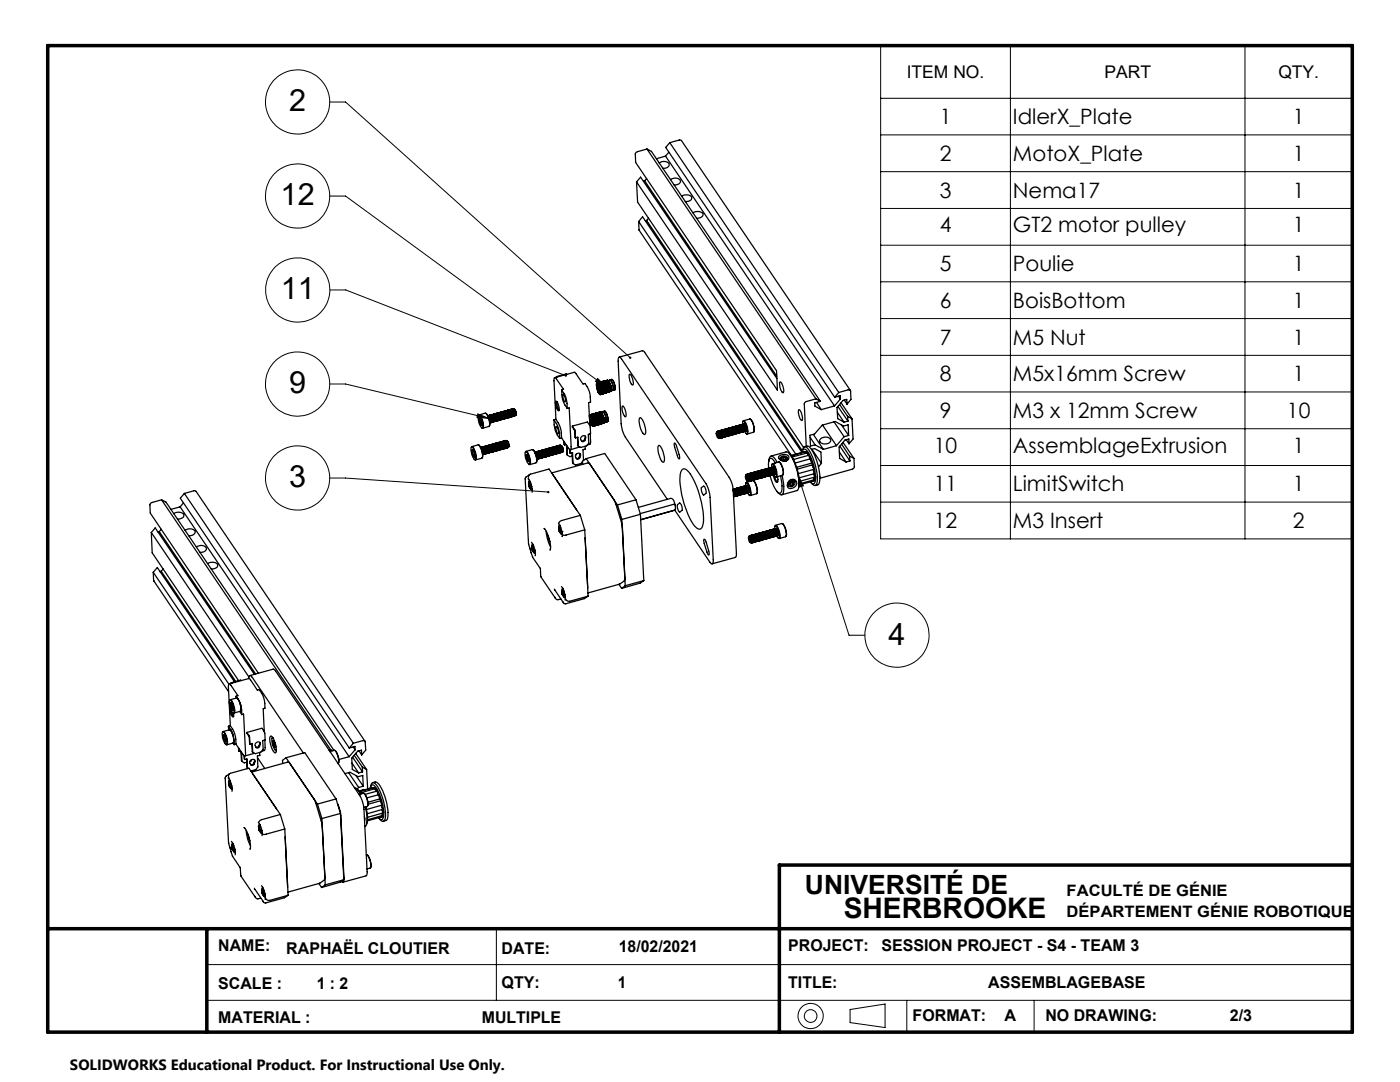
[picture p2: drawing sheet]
<svg xmlns="http://www.w3.org/2000/svg" width="279mm" height="216mm" viewBox="0 0 279 216" stroke-linecap="round" stroke-linejoin="round" font-family="sans-serif">
<defs><g id="words">
<g font-size="6.1">
<text x="57.7" y="22.2">2</text>
<text x="56" y="41">12</text>
<text x="56" y="59.7">11</text>
<text x="57.7" y="78.5">9</text>
<text x="57.7" y="97.3">3</text>
<text x="177.3" y="128.6">4</text>
</g>
<text font-size="5.6" x="168.4" y="183.2">SHERBROOKE</text>
<text font-size="5.3" x="160.6" y="178.4">UNIVERSITÉ DE</text>
<g font-size="4.2">
<text x="187.5" y="24.8">1</text>
<text x="202.2" y="24.8">IdlerX_Plate</text>
<text x="258" y="24.8">1</text>
<text x="187.5" y="32.1">2</text>
<text x="202.2" y="32.1">MotoX_Plate</text>
<text x="258" y="32.1">1</text>
<text x="187.5" y="39.4">3</text>
<text x="202.2" y="39.4">Nema17</text>
<text x="258" y="39.4">1</text>
<text x="187.5" y="46.4">4</text>
<text x="202.2" y="46.4">GT2 motor pulley</text>
<text x="258" y="46.4">1</text>
<text x="187.5" y="54.1">5</text>
<text x="202.2" y="54.1">Poulie</text>
<text x="258" y="54.1">1</text>
<text x="187.5" y="61.4">6</text>
<text x="202.2" y="61.4">BoisBottom</text>
<text x="258" y="61.4">1</text>
<text x="187.5" y="68.7">7</text>
<text x="202.2" y="68.7">M5 Nut</text>
<text x="258" y="68.7">1</text>
<text x="187.5" y="76.1">8</text>
<text x="202.2" y="76.1">M5x16mm Screw</text>
<text x="258" y="76.1">1</text>
<text x="187.5" y="83.4">9</text>
<text x="202.2" y="83.4">M3 x 12mm Screw</text>
<text x="256.8" y="83.4">10</text>
<text x="186.4" y="90.3">10</text>
<text x="202.2" y="90.3">AssemblageExtrusion</text>
<text x="258" y="90.3">1</text>
<text x="186.4" y="98.1">11</text>
<text x="202.2" y="98.1">LimitSwitch</text>
<text x="258" y="98.1">1</text>
<text x="186.4" y="105.4">12</text>
<text x="202.2" y="105.4">M3 Insert</text>
<text x="258" y="105.4">2</text>
</g>
<g font-size="3.5">
<text x="181" y="15.7">ITEM NO.</text>
<text x="220.4" y="15.7">PART</text>
<text x="255.1" y="15.7">QTY.</text>
</g>
<g font-size="3.2">
<text x="43.6" y="189.7">NAME:</text>
<text x="57.1" y="190.4">RAPHAËL CLOUTIER</text>
<text x="100.1" y="190.3">DATE:</text>
<text x="123.5" y="190">18/02/2021</text>
<text x="157.3" y="189.8">PROJECT:</text>
<text x="175.9" y="189.8">SESSION PROJECT - S4 - TEAM 3</text>
<text x="43.6" y="197.3">SCALE :</text>
<text x="63.2" y="197.3">1 : 2</text>
<text x="100.1" y="197.2">QTY:</text>
<text x="123.3" y="197.2">1</text>
<text x="157.3" y="197.2">TITLE:</text>
<text x="197.2" y="197.1">ASSEMBLAGEBASE</text>
<text x="182.1" y="203.8">FORMAT:</text>
<text x="200.5" y="203.8">A</text>
<text x="208.6" y="203.8">NO DRAWING:</text>
<text x="245.4" y="203.7">2/3</text>
<text x="43.6" y="204">MATERIAL :</text>
<text x="96.2" y="204">MULTIPLE</text>
</g>
<g font-size="3.1">
<text x="212.9" y="178.8">FACULTÉ DE GÉNIE</text>
<text x="212.9" y="183.1">DÉPARTEMENT GÉNIE ROBOTIQUE</text>
</g>
<text font-size="3" x="14" y="213.5">SOLIDWORKS Educational Product. For Instructional Use Only.</text>
</g></defs>
<g fill="none" stroke="#000" stroke-width=".2">
<path d="M175.8 9.1h94.1v98.4h-94.1zM175.8 19.6h94.1M201.6 9.1v98.4M248.5 9.1v98.4M65.8 39.1h3.2l51.9 38.1M65.8 20.4h3.2l56.8 51M175.8 26.9h94.1M175.8 34.3h94.1M65.8 57.9h3.2l43.9 17.1M175.8 41.6h94.1M175.8 48.9h94.1M175.8 56.2h94.1"/>
<path d="M65.8 76.6h3.2l28.5 6.9M119.3 75.5l1.6 1.7-2-1.1zM175.8 63.6h94.1M175.8 70.9h94.1M175.8 78.2h94.1M65.8 95.4h3.2l40.4 2.8M95.4 82.6l2.1 .9-2.3-.2zM159.3 94.9l1 2-.7 .3zM159.3 94.9l10.1 31.9h3.2M175.8 85.5h94.1M175.8 92.9h94.1M175.8 100.2h94.1"/>
<path d="M41.3 192.5h228.6M41.3 199.6h228.6M99.1 185.3v14.3M181 199.6v6.4M206.4 199.6v6.4M169.7 201.4l6.9-1.1v4.7l-6.9-1z"/>
<circle cx="59.4" cy="20.3" r="6.4"/>
<circle cx="59.4" cy="39.1" r="6.4"/>
<circle cx="59.4" cy="57.8" r="6.4"/>
<circle cx="59.4" cy="76.6" r="6.4"/>
<circle cx="59.4" cy="95.4" r="6.4"/>
<circle cx="179" cy="126.7" r="6.4"/>
<circle cx="161.8" cy="202.7" r="1.26"/>
<circle cx="161.8" cy="202.7" r="2.51"/>
</g>
<path d="M9.5 9.1h260.4v196.9h-260.4zM269.9 172.6h-114.4v33.4M9.5 185.3h260.4M41.3 185.3v20.7" fill="none" stroke="#000" stroke-width=".7"/>
<path d="M95.4 82.6l2.1 .9-2.3-.2zM112.7 74.8v.1a.22 .22 0 0 0 .2 .3 .22 .22 0 0 0 .2-.2h-.2h.2a.24 .24 0 0 0-.1-.3 .24 .24 0 0 0-.3 .1zM119.3 75.5l1.6 1.7-2-1.1zM125.6 71.2v.1a.23 .23 0 0 0 0 .3 .23 .23 0 0 0 .3-.1l-.1-.1 .1 .1a.24 .24 0 0 0 0-.3 .24 .24 0 0 0-.3 0zM109.3 98a.24 .24 0 0 0 0 .4 .24 .24 0 0 0 .3-.2h-.2l.2-.1zM159.3 94.9l1 2-.7 .3z" fill="#000"/>
<g fill="none" stroke="#000" stroke-width=".25">
<path d="M127 36.3l.2 4 33.2 49M127 36.3l.8-1 27.2 40.2M128.7 36.1l26.3 39M128.7 36.1l-.3 .1M129 35.6l-.3 .5M129.1 29.7l-1.9 .6-.3 .2-.1 .1 .1 1.8 28.1 41.6 .2 3.9-28.2-41.6M129.1 29.7l33.7 49.9M129.1 29.7l.9 .5 33.7 49.9M131.6 32.5a1.22 1.22 0 0 1 2 .4 1.11 1.11 0 0 1-1.3 .7M132.8 31.2l33.7 49.8M132.8 31.2l-1.8 .5M133.5 30.4l-.7 .8"/>
<path d="M133.7 28.5l1.9-.6 .4 .1 33.7 49.9M133.7 28.5l33.7 49.8M133.7 28.5l-.8 .9 33.7 49.9M133.8 35.8a1.24 1.24 0 0 1 2 .5 1.11 1.11 0 0 1-1.3 .6M136 39.2l1-.3a.75 .75 0 0 1 .8 .1 .75 .75 0 0 1 .2 .8l-.6 .3-.6 .1M127.5 44.2l.1 1.8 30.3 44.9M127.5 44.2l.7-.9 31.9 47M127.5 44.2l31.3 46.4M129 44l31.1 46M129 44l-.2 .1M129.4 43.5l-.4 .5M138.3 42.5l.9-.3a.92 .92 0 0 1 1.1 .7 1.22 1.22 0 0 1-1.3 .7"/>
<path d="M110.7 75.4l4-1.1 1.6 2.3 .4-.1a4.6 4.6 0 0 1 1.1 2.7l.1 1-.4 .1 .2 4.6M111.2 75.2l-.1-.1-.1 .2M112.1 77.8a4.4 4.4 0 0 1 1 2.5l.1 1.2M112.1 77.8v1.2a4.9 4.9 0 0 0 1.1 2.5M112.1 77.8l.4-.1-1.6-2.2-.2-.1-.1 .6 .3 7.7M112.4 78.8a1.21 1.21 0 0 1 .3 1.4l-.3-.9zM113.1 74.7l-.1-.1-1.9 .5M119 76.9l.1 .7M119 76.9h.1M119 76.7v.2M119 76.6v.1M119 76.6l.2 .1"/>
<path d="M119.1 76.5l-.1 .1M119.1 76.5h.1M119.1 77.6l.3 .7M119.1 77.6h.1M119.2 76.4v.2l-.1-.1M119.2 76.4h.1M119.2 76.4l.1 .2v-.2M119.3 76.4v.1M119.3 77.7l-.1-.9a1.55 1.55 0 0 1 .5 1.6l-.4-.5M119.3 77.7v.2M119.3 76.5l.1 .2M119.4 78.3l.1 .2"/>
<path d="M119.4 76.8h-.1a.5 .5 0 0 0-.1 .7l.1 .2M119.4 76.9l.2 1.1M119.4 76.9l-.1 1M119.4 78.3h.1M119.4 76.6v.1M119.4 76.6h.1M119.4 76.3l-.1 .1M119.5 76.6v.3M119.5 76.8v.8l.3 .6M119.5 76.6l-.1 .1M119.5 76.9h.1M119.5 76.3h.1"/>
<path d="M119.5 76.4v.1M119.6 78.5l.1 .2M119.6 78.5h.1M119.6 76.9h.1M119.6 76.9v.2M119.6 78l.1 .2M119.6 77.1l.1 .1M119.6 76.3l-.3 .2M119.7 78.7v-.1l.1 .1M119.7 78.7h.1M119.7 76.6h.1M119.7 77.2h.1"/>
<path d="M119.7 77.2v.2M119.7 77.4l.1 .1M119.7 76.4l-.2 .5M119.8 78.7h.1M119.8 76.3l-.3 .3M119.8 76.2l-.4 .4M119.8 77.7l.1 .2M119.8 77.5v.1M119.8 77.6v.1M119.8 78l.1 .2M119.9 77.9h.1M119.9 77.9l-.1 .1"/>
<path d="M119.9 78.7h.1M119.9 78.7l-.1-.1v.1M119.9 78.2h.1M119.9 78.2v.3M119.9 78.5v.2M119.9 78.5h.1M120 76.2l-.4 .7M120 76.3l-.4 .8M120.1 76.2l-.5 .7M120.1 78.6h.1M120.2 76.5l-.5 .9M120.2 76.2l-.5 1"/>
<path d="M120.2 76.2v.2M120.2 76.2h.1M120.2 76.3h.1a1.91 1.91 0 0 1 .6 1.9l-.1 .1M120.2 76.4l-.4 1.1M120.2 76.2l.1 .1M120.2 76.4h.1M120.3 76.3l-.5 1.3M120.3 76.3l.1 .2M120.3 76.1h.7l.6 .3M120.3 76.1v.2M120.3 76.1h.1M120.3 76.1l.1 .2v-.2"/>
<path d="M120.4 76.5l-.6 1.2M120.4 78.6h.1M120.4 76.5h.1M120.4 76.5l-.5 1.4M120.4 76.1v.1M120.4 76.1l1.3 .6M120.4 76.5l.1 .2M120.4 76.2l1.3 .5M120.4 76.2l.1 .1M120.5 76.7l-.7 1.3M120.5 76.7v.1M120.5 76.1h1"/>
<path d="M120.5 76.8l-.6 1.4M120.5 76.8h.1M120.5 76.3h.1M120.5 76.3l1.3 .7M120.5 76v.1M120.6 76.8l-.7 1.4M120.6 77l-.5 1M120.6 76.8v.2M120.6 77l.1 .1M120.6 76.3l1.2 .8M120.6 76.1l.3-.1 .6 .1M120.6 76.3l.1 .2"/>
<path d="M120.7 77.1l-.8 1.4M120.7 77.1v.1M120.7 77.2l-.8 1.3M120.7 77.3l-.4 .7M120.7 77.2v.1M120.7 76.5v.1M120.7 77.3l.1 .2M120.7 76.5l1.2 .9M120.7 76.6l1.2 .8M120.7 78.4v.1M120.7 78.5h.1M120.7 76.6l.1 .2"/>
<path d="M120.7 78.5h-.1M120.8 77.5l-.9 1.2M120.8 76.8l1.2 .8M120.8 77.6l-.2 .3M120.8 77.6v.2M120.8 76.8h.1M120.8 77.5h.1M120.8 78.4h.1M120.8 77.5l-.4 .6-.5 .6M120.8 77.5v.1M120.8 77.9v.2M120.8 78.4l-.6 .2"/>
<path d="M120.8 78.2v.2M120.8 78.4l-.4 .1M120.8 76.8v.1M120.8 76.8l1.1 .9M120.8 76.9l1.1 .9M120.8 77.8l-.4 .6-.6 .3M120.8 77.8a1.47 1.47 0 0 1-.9 .9M120.8 78.1l-.5 .5-.4 .1M120.8 78.1l-.7 .5M120.8 78.1h.1M120.8 76h.1M120.8 76.9l.1 .1"/>
<path d="M120.8 78.4v-.2l.1 .2M120.9 77l1.1 .8M120.9 77v.2M120.9 78.3l-.1 .1M120.9 76.6l1.1 .7M120.9 77.2h.1M120.9 77.2l1 .8M120.9 77.4l.8 .5M120.9 77.2v.2M120.9 77.4l.1 .1M121 77.5v.1M121 77.5l.8 .6"/>
<path d="M121 77.7l.6 .3M121 77.9l.3 .2M121 78.3l-.1 .1M121 77.7v.2M121 77.9v.2M121 78.3v.1M121 78.4l-.1-.2v.2M121 78.2h.1M121 77.9h.1M121 78.1v.1M121 77.6l.8 .5M121 77.9l.7 .2"/>
<path d="M121 78.1l.5 .1M121 78.2v.1M121 77.6v.1M121 78.2h.4M121.1 76.5l.8 .5M121.1 77.9l.6 .3M121.1 75.9h-.1M121.1 77.9h-.1M121.1 78.3l-.1 .1M121.2 75.9h.1M121.2 78.3l-.1 .1M121.2 75.9h-.1"/>
<path d="M121.2 75.9l.3 .1-.2-.1M121.2 75.9l-.4 .1 .5-.1M121.2 78h.1M121.3 76l.3 .2-.1-.1M121.3 75.9v.1M121.3 76l-.7 .1M121.3 76.4l.5 .3M121.3 78.2l-.3 .1M121.4 76a2.21 2.21 0 0 1 .5 2M121.4 76l.3-.2a2.08 2.08 0 0 1 .6 2.1l-.4 .1M121.4 78.2h.1M121.5 76.1l.1 .2"/>
<path d="M121.5 76.1h.1M121.6 76.4l.2 .3M121.6 75.9l.1-.1a2.01 2.01 0 0 1 .6 2.1h-.1M121.7 78.2h.1M121.7 76.7h.1M121.7 75.8l.4-.1 .3 .4 .4 1.3M121.7 76.7l.2 .3M121.7 77.9h.1M121.8 77h.1M121.8 77v.1M121.8 77.1l.2 .2M121.8 78.1h.1"/>
<path d="M121.9 77.4l.1 .2M121.9 77.4h.1M121.9 77.7v.1M121.9 77.8h.1M121.9 78l-.1 .1M121.9 78h.1M122 77.3l-.1 .1M122 77.6l-.1 .1M122 77.8l-.1 .2M122.1 75.7l.5 .7 .2 1M122.8 77.4l-.1 .4-.4 .1M122.8 77.4l-.1 .4"/>
<path d="M123.6 71.3l4.7-1.3 .2 .1 17 25.2a5.5 5.5 0 0 1 .8 2.6M125.6 74.7a1.97 1.97 0 0 1 .7 2.1 2.16 2.16 0 0 1-.7-2.1zM155.6 76.2h.2a2.32 2.32 0 0 1 .5 2.2 2.25 2.25 0 0 1-.7-2.2zM162.8 79.6l-1.9 .5-.4 .4 .4 8.6M162.8 79.6l.9 .5M166.6 79.3l1.1-.3v.6M167.4 79.1l.3 .5M167.4 78.3l1.9-.5 .4 .1 .1 1.8-.7 .9M167.4 78.3l-.8 1M167.7 79.6l-1.2 1.4M168.5 79.8l.6 .8M32.2 99.7l-2.2 .7-.1 .3 .1 1.7 21.6 31.9"/>
<path d="M32.2 99.7l33.8 49.9M32.2 99.7l.9 .5 33.5 49.5M36.8 98.5l2-.6 .3 .1 33.7 49.9M36.8 98.5l33.7 49.8M36.8 98.5l-.8 .9 33.7 49.9M94.1 89.3l.1-.2a2.82 2.82 0 0 1 .7 2.7l-.2-.1M94.1 89.3a1.96 1.96 0 0 1 .9 1.8l-.2 .6a2.54 2.54 0 0 1-.7-2.4zM94.2 89.1l1.2-.3a2.76 2.76 0 0 1 .8 2.6l-1.3 .4M94.2 90.1l.2 .7M94.3 89.8l.4 .7v.7M94.3 89.8l-.1 .3M94.3 89.8h.1"/>
<path d="M94.4 90.8l.3 .4M94.5 90.1h-.3M94.7 90.7l-.3 .1M94.8 91l-.1 .2M95.5 83l.2-.2a2.79 2.79 0 0 1 .6 2.6l-.2-.1M95.5 82.9a2.18 2.18 0 0 1 .9 2.2l-.2 .3a2.62 2.62 0 0 1-.7-2.5zM95.5 88.8a2.83 2.83 0 0 1 .7 2.5M95.6 82.8l1.2-.4a2.74 2.74 0 0 1 .8 2.7l-1.3 .3M95.6 83.5h.2l.3 .5v.8M95.6 83.5l.1 .6M95.6 83.5h.2M95.7 84.1l.2 .6"/>
<path d="M95.7 84.1l.2 .2v.4M95.9 84.7l.2 .1M95.9 84.7h.2M96 89.3a1.43 1.43 0 0 1 .5 1.4M96 89.3h.1M96.1 89.3a1.43 1.43 0 0 1 .5 1.4M96.1 84l-.4 .1M96.1 84.7v.1M96.2 89.3v-.1a1.2 1.2 0 0 1 .6 1.4M96.2 84.6l-.3 .1M96.2 89.3l.4 .7v.6M96.2 89.4l.3 .3 .1 .8"/>
<path d="M96.2 89.2a1.35 1.35 0 0 1 .6 1.4M96.4 90.6l.2 .1M96.4 90.5l-.1-.7-.3-.4 .4 .6v.6M96.4 89.3v-.2a1.25 1.25 0 0 1 .6 1.4M96.4 89.3l.5 .8-.1 .4M96.5 89.3l.3 .4 .2 .8M96.5 89.1h.1M96.5 89.1a1.32 1.32 0 0 1 .5 1.4M96.6 90.5l.1 .1M96.6 89.2l.1-.1a1.18 1.18 0 0 1 .5 1.4M96.7 89.3a1.34 1.34 0 0 1 .4 1.1l.1 .1M96.7 89.2l.3 .7 .1 .6"/>
<path d="M96.7 89.1a1.2 1.2 0 0 1 .6 1.4M96.7 90.6h.1M96.9 89.1v-.1a1.31 1.31 0 0 1 .6 1.4M96.9 89.1l.4 .9v.4M96.9 82.5a2.68 2.68 0 0 1 .7 2.5M96.9 89.2l.3 .4 .1 .7M96.9 89a1.25 1.25 0 0 1 .6 1.4M97 90.5v.1M97.1 89a1.2 1.2 0 0 1 .6 1.3M97.2 89.1l.3 .6v.6M97.2 89.1l.3 .6 .1 .5M97.2 88.9h.1"/>
<path d="M97.2 88.9a1.41 1.41 0 0 1 .5 1.4M97.3 90.5h-.1M97.3 90.3l.1 .1M97.4 89l.2 .4 .2 .7M97.4 89l.3 .4 .2 .9M97.4 83l.4 .8v.6M97.4 88.9a1.35 1.35 0 0 1 .5 1.4 1.62 1.62 0 0 0-.5-1.4l-.1 .1M97.4 83.1l.3 .2 .2 .9M97.5 90.4h.1M97.5 82.9h.1M97.5 82.9a1.48 1.48 0 0 1 .5 1.4M97.5 82.9a1.31 1.31 0 0 1 .5 1.4"/>
<path d="M97.5 90.2l.1 .1M97.6 88.9v-.1a1.2 1.2 0 0 1 .5 1.4M97.6 88.8a1.19 1.19 0 0 1 .5 1.4l-.1-.1M97.7 82.8h.1M97.8 82.8a1.48 1.48 0 0 1 .4 1.4 1.5 1.5 0 0 0-.5-1.3M97.8 84.4h.1M97.8 90.1v.1M97.8 88.9l.4 .6v.6M97.9 88.9l.2 .2 .3 1M97.9 88.7h.1M97.9 88.8a1.32 1.32 0 0 1 .5 1.3 1.39 1.39 0 0 0-.6-1.3v.1M97.9 90.3h.1"/>
<path d="M97.9 82.9l.3 .5 .2 .6M98 82.8a1.28 1.28 0 0 1 .4 1.4l-.2-1-.3-.2M98 84.3l-.5-1.2 .3 .8v.4M98 82.8h.1M98 82.8a1.33 1.33 0 0 1 .5 1.4M98 90.1l-.1-.7-.3-.5 .3 .5 .1 .8M98 88.8l.1-.1a1.23 1.23 0 0 1 .5 1.4M98.1 88.8l.4 .9v.4M98.1 84.2l-.1-.7-.3-.5 .3 .5 .2 .7M98.1 88.9l.3 .4 .2 .8M98.1 82.9l.4 .5 .1 .7M98.1 82.9l.3 .2 .2 1"/>
<path d="M98.1 88.7a1.35 1.35 0 0 1 .5 1.4M98.1 88.7h.1M98.2 82.7a1.52 1.52 0 0 1 .5 1.4 1.68 1.68 0 0 0-.5-1.4zM98.2 82.7h.1M98.2 88.7h.1a1.2 1.2 0 0 1 .5 1.3M98.3 88.8l.4 .6v.4M98.3 88.8a1.26 1.26 0 0 1 .4 1.2h.1M98.3 88.6h.1M98.4 84l-.1 .1M98.4 90.1h.1M98.4 88.6a1.39 1.39 0 0 1 .4 1.4M98.4 82.8l.4 .7v.5"/>
<path d="M98.4 82.8l.3 .5 .1 .6M98.4 82.7a1.41 1.41 0 0 1 .5 1.4M98.4 82.7h.1M98.5 82.7a1.38 1.38 0 0 1 .5 1.3M98.5 88.7v-.1a1.33 1.33 0 0 1 .6 1.4M98.5 88.7l.5 .8-.1 .4M98.6 88.7l.2 .4 .2 .7M98.6 88.5h.1M98.6 90.1h.1M98.6 82.8l.4 .5 .1 .7M98.6 88.5a1.41 1.41 0 0 1 .5 1.4M98.6 82.7l.4 .7v.5"/>
<path d="M98.6 82.6a1.34 1.34 0 0 1 .6 1.4 1.4 1.4 0 0 0-.6-1.4zM98.7 88.6v-.1a1.2 1.2 0 0 1 .6 1.4M98.7 89.8v.2M98.8 84h.1M98.8 88.7a1.26 1.26 0 0 1 .4 1.1l.1 .1M98.8 88.6l.1 .2M98.8 88.5h.1M98.8 88.5a1.39 1.39 0 0 1 .5 1.4M98.8 90h.1M98.8 82.7l.4 .7v.5M98.8 82.7l.4 .4 .1 .7M98.8 88.8l.4 .9"/>
<path d="M98.9 82.6a1.5 1.5 0 0 1 .5 1.3M98.9 82.5a1.4 1.4 0 0 1 .5 1.4M98.9 84.1h.1M99 89.9v.1M99 88.5l.2 .3 .2 .8M99 88.6l.3 .4 .1 .7M99 88.4h.1M99 90h.1M99.1 82.7l.3 .4 .1 .6M99.1 88.4a1.43 1.43 0 0 1 .5 1.4 1.62 1.62 0 0 0-.5-1.4l-.1 .1M99.1 82.6l.3 .7 .1 .5M99.1 90h.1"/>
<path d="M99.1 82.4a1.26 1.26 0 0 1 .6 1.5M99.1 83.9v.1M99.1 82.5a1.38 1.38 0 0 1 .5 1.4M99.2 88.5v-.1a1.2 1.2 0 0 1 .6 1.3M99.2 84h.1M99.2 89.7v.2M99.2 88.5a1.07 1.07 0 0 1 .4 1.1l.2 .2M99.2 88.5l.4 .6v.6M99.3 83.8v.1M99.3 89.9h.1M99.3 88.3v.1M99.3 88.4a1.32 1.32 0 0 1 .5 1.3"/>
<path d="M99.4 82.4h-.1a1.5 1.5 0 0 1 .6 1.4M99.4 82.4a1.38 1.38 0 0 1 .5 1.4M99.4 83.9h.1M99.4 89.7l.2 .1M99.4 89.6v.2M99.4 88.4l.4 .7 .1 .6M99.5 83.7l.1 .2M99.5 88.5l.2 .2 .2 .9M99.5 82.5l.4 .5 .1 .6M99.5 88.3a1.32 1.32 0 0 1 .5 1.4 1.6 1.6 0 0 0-.5-1.4l-.1 .1M99.5 88.3h.1M99.6 82.5l.3 .5v.7"/>
<path d="M99.6 82.3a1.52 1.52 0 0 1 .5 1.4M99.6 82.3h.1M99.6 82.3a1.38 1.38 0 0 1 .5 1.4M99.6 83.9h.1M99.7 88.3a1.2 1.2 0 0 1 .5 1.3M99.7 88.4l.4 .8v.4M99.7 88.4a1.15 1.15 0 0 1 .4 1.1M99.7 83.6l-.1-.6-.3-.4 .4 .4 .1 .7M99.7 83.6v.1M99.7 88.2a1.33 1.33 0 0 1 .6 1.4M99.8 83.7v.1M99.8 89.7v.1"/>
<path d="M99.9 89.6l.1 .1M99.9 88.3v-.1a1.2 1.2 0 0 1 .6 1.4M99.9 88.3l.4 .6v.5M99.9 83.8h.1M99.9 83.6l.1 .1M99.9 88.3a1.07 1.07 0 0 1 .4 1.1M99.9 88.2a1.42 1.42 0 0 1 .6 1.3M100 82.3l.3 .5 .2 .8M100 82.4l.4 .4v.7M100 89.7h.1M100 82.2a1.25 1.25 0 0 1 .5 1.4 1.48 1.48 0 0 0-.5-1.4zM100.1 83.7h.1"/>
<path d="M100.1 89.5l.1 .1M100.2 83.6h.1M100.2 83.5v-.5l-.4-.6 .3 .5 .1 .7M100.2 88.3l.3 .4 .1 .7M100.2 88.1a1.35 1.35 0 0 1 .5 1.4M100.2 89.6h.1M100.3 82.1a1.4 1.4 0 0 1 .5 1.4 1.31 1.31 0 0 0-.5-1.3M100.3 89.5l.1 .1M100.4 89.4l-.1 .1M100.4 83.6a1.42 1.42 0 0 0-.6-1.3 1.52 1.52 0 0 1 .5 1.4h.1M100.4 88h.1M100.4 88.1a1.32 1.32 0 0 1 .5 1.3 1.23 1.23 0 0 0-.5-1.3l-.1 .1"/>
<path d="M100.4 89.6h.1M100.5 82.2l.4 .7v.5M100.5 82.3l.3 .4 .1 .6M100.5 89.6h.1M100.6 89.4v.1a1.17 1.17 0 0 0-.4-1.4l.4 1-.1 .4M100.6 88.1l.4 .9v.4M100.6 83.3l-.1-.7-.3-.3 .4 .5 .1 .7M100.6 88.2l.3 .3 .2 .9M100.6 88a1.25 1.25 0 0 1 .6 1.4 1.39 1.39 0 0 0-.6-1.4v.1M100.7 83.3l-.1 .2M100.7 82.2l.4 .5v.6M100.7 82.2l.4 1"/>
<path d="M100.7 89.5h.1M100.7 83.5h.1M100.8 82a1.38 1.38 0 0 1 .4 1.4M100.8 82a1.25 1.25 0 0 1 .4 1.4M100.8 82h-.1M100.8 88v-.1a1.13 1.13 0 0 1 .6 1.4l-.2-.1M100.8 89.4v-.6l-.4-.6a1.34 1.34 0 0 1 .4 1.2h.1M100.9 88.1l.3 .6v.6M100.9 88.1a1.22 1.22 0 0 1 .4 1.1M100.9 83.4l.1 .1a1.14 1.14 0 0 0-.5-1.4 1.31 1.31 0 0 1 .5 1.4M100.9 87.9h.1M100.9 89.4h.1"/>
<path d="M100.9 82.1l.1 .1M100.9 82.1l.4 .5 .1 .6M100.9 87.9a1.24 1.24 0 0 1 .5 1.4M101 82h.1M101 82a1.28 1.28 0 0 1 .5 1.4 1.63 1.63 0 0 0-.5-1.4zM101 82.2l.4 1.1M101 83.5h.1M101 87.9a1.07 1.07 0 0 1 .5 1.1v-.6l-.3-.5M101.1 88l.4 .6v.6M101.1 83.3l.1 .1M101.1 88l.3 .4 .1 .7M101.1 82.1l.3 .2 .2 1"/>
<path d="M101.1 83.2v.2M101.2 82l.3 .5 .1 .7M101.2 81.9h.1M101.2 81.9a1.48 1.48 0 0 1 .5 1.4M101.2 81.9a1.34 1.34 0 0 1 .5 1.4M101.2 89.4h.1M101.4 81.8a1.34 1.34 0 0 1 .6 1.4 1.62 1.62 0 0 0-.6-1.4zM101.5 83.4h.1M101.5 89.1h.1M101.6 81.9l.4 .7v.5M101.6 82l.3 .2 .2 .8M101.6 83.2l.1 .1"/>
<path d="M101.7 81.8a1.38 1.38 0 0 1 .5 1.3M101.7 81.7h.1M101.7 81.7a1.48 1.48 0 0 1 .5 1.4M101.8 83.1v.1M101.8 83.1v-.6l-.4-.5 .3 .4 .1 .7M101.8 81.9l.4 .5 .1 .7M101.8 83.2h.1M101.9 81.8l.3 .8 .1 .4M101.9 81.7a1.31 1.31 0 0 1 .5 1.4M101.9 81.7h.1M101.9 81.7a1.5 1.5 0 0 1 .5 1.4M102 83l.1 .1"/>
<path d="M102.1 81.8l.3 .5 .2 .7M102.1 81.8l.3 .5 .1 .5M102.2 81.6h-.1a1.38 1.38 0 0 1 .5 1.4 1.29 1.29 0 0 0-.4-1.4M102.2 83.1h.1M102.4 83.1h.1M102.5 82.8v.2M102.6 81.7l.3 .5M102.7 81.7a1.09 1.09 0 0 1 .2 1.2M102.7 82.9h.2M102.7 82.8v-.5l-.4-.6 .4 .7v.5M102.9 82.2l-.3-.6 .4 1M102.9 82.4l-.3-.7-.3-.1 .5 .5 .1 .8"/>
<path d="M102.9 82.4v.5M102.9 82.4l.1 .2M102.9 82.2l.1 .4M102.9 82.9h.1M104.8 95.5l.7 13M104.8 90.2l.3-.1a2.79 2.79 0 0 1 .6 2.6l-.2-.1M104.9 90.2a2.18 2.18 0 0 1 .9 2.2l-.2 .2a2.62 2.62 0 0 1-.7-2.4zM105 90.1l1.2-.4a2.74 2.74 0 0 1 .8 2.7l-1.3 .3M105 90.8h.2l.2 .5 .1 .7M105 90.8l.1 .5M105 90.8h.2M105.1 91.3l.2 .7"/>
<path d="M105.1 91.3l.2 .3v.4M105.3 92h.2M105.4 95.5a4.3 4.3 0 0 1 .8 2.7M105.4 95.5h.1M105.4 91.2l-.3 .1M105.5 96.8l.1 .4M105.5 95.3v-.4l.3-.2 3.8-1.1 6.2 9.2M105.5 96.6l.1 .4M105.5 92h.1M105.6 97l.2 .4M105.6 91.9l-.3 .1M105.7 95.8l-.2 .8"/>
<path d="M105.7 97.3l.5 .5M105.7 96l-.2 .6M105.7 97.3l.5 .2M105.7 94.7l-.8 .6v.4M105.7 96.9l-.1 .1M105.8 96.5l-.3 .1M105.9 96.3l-.2 .5 .5 .3M106.1 97.1l-.4 .2M106.3 89.7a2.68 2.68 0 0 1 .7 2.6M106.8 90.3a1.38 1.38 0 0 1 .3 1.4M106.8 90.4l.3 .2 .3 1M106.9 90.2h.1"/>
<path d="M106.9 90.2a1.48 1.48 0 0 1 .5 1.4M106.9 90.2a1.31 1.31 0 0 1 .5 1.4M107.1 90.3l.4 .7v.5M107.1 90.3l.3 .4 .1 .7M107.1 90.1a1.5 1.5 0 0 1 .5 1.4M107.1 90.1h.1M107.1 90.1a1.48 1.48 0 0 1 .5 1.4M107.2 91.7h.1M107.2 91.5l-.1-.7-.2-.5 .3 1v.4M107.3 90.2l.3 .3 .2 .9M107.3 90.2l.3 .5 .1 .5M107.4 90.1a1.38 1.38 0 0 1 .4 1.3"/>
<path d="M107.4 90.1a1.31 1.31 0 0 1 .5 1.3M107.4 90v.1M107.5 91.4l.1 .1M107.6 90a1.5 1.5 0 0 1 .5 1.4M107.6 91.5h.1M107.7 91.3v.1M107.8 90.1l.1 .1M107.8 90.1l.2 .2 .2 .9M107.9 90.2l.3 .6v.5M107.9 91.4l-.1 .1M107.9 91.3h.1M107.9 91.3a1.11 1.11 0 0 0-.4-1.2l.3 .5 .1 .7"/>
<path d="M108 90l.4 .6v.5M108 91.3v.1M108 90l.2 .3 .2 .8M108 89.9a1.34 1.34 0 0 1 .5 1.4 1.4 1.4 0 0 0-.5-1.4zM108.1 91.4h.1M108.2 91.2v.1M108.2 90l.4 .6v.5M108.2 90l.4 .4 .1 .7M108.2 91.3h.1M108.3 89.8a1.38 1.38 0 0 1 .5 1.4M108.3 89.8a1.4 1.4 0 0 1 .5 1.4M108.3 91.3h.1"/>
<path d="M108.3 91.3a1.31 1.31 0 0 0-.5-1.4 1.41 1.41 0 0 1 .5 1.4M108.4 91.2l.1 .1M108.4 91.1v.1M108.5 89.7a1.25 1.25 0 0 1 .5 1.4 1.39 1.39 0 0 0-.5-1.4M108.5 91.3h.1M108.7 91.1v.1M108.7 89.9l.3 .4 .2 .8M108.7 89.8l.4 .7v.5M108.7 89.7a1.31 1.31 0 0 1 .6 1.4 1.5 1.5 0 0 0-.6-1.4zM108.8 91.2h.1M108.9 91.1l-.2-.9-.3-.3 .3 .3 .3 .9M109 89.6h.1"/>
<path d="M109 89.6a1.34 1.34 0 0 1 .5 1.4 1.52 1.52 0 0 0-.5-1.4zM109.1 89.7l.4 .5 .1 .7M109.1 89.7l.4 .5 .1 .6M109.3 91.1h.1M109.3 90.9l.1 .1M109.3 90.9v-.6l-.4-.6 .5 1-.1 .2M109.4 89.6l.2 .3 .2 .8M109.4 89.6l.4 .7v.5M109.4 89.5h.1M109.4 89.5a1.48 1.48 0 0 1 .5 1.4M109.5 89.5a1.36 1.36 0 0 1 .4 1.4M109.6 89.6l.4 .5v.6"/>
<path d="M109.6 90.9h.1M109.6 89.6l.3 .4 .1 .7M109.6 89.4h.1M109.7 89.4a1.48 1.48 0 0 1 .5 1.4 1.48 1.48 0 0 0-.5-1.4zM109.7 90.9a1.42 1.42 0 0 0-.5-1.4 1.52 1.52 0 0 1 .5 1.4M109.8 90.8l.1 .1M109.9 89.5l.3 .5 .1 .7M109.9 89.5l.3 .7v.5M109.9 89.4a1.25 1.25 0 0 1 .5 1.3 1.45 1.45 0 0 0-.5-1.3zM109.9 89.3h.1M110 90.7l.1 .1M110.1 89.5l.4 .5v.6"/>
<path d="M110.1 90.8h.1M110.1 89.4l.4 1.1M110.1 89.3a1.31 1.31 0 0 1 .5 1.4M110.1 89.3a1.25 1.25 0 0 1 .5 1.4M110.1 89.3h.1M110.3 89.4l.4 .5 .1 .7M110.3 89.4l.1 .1M110.3 89.2a1.52 1.52 0 0 1 .6 1.4M110.3 89.2h.1M110.4 89.2a1.38 1.38 0 0 1 .5 1.4M110.4 89.5l.3 .6v.5M110.5 90.5l.1 .2"/>
<path d="M110.5 89.3l.3 .3 .1 .8M110.6 89.3l.4 .9-.1 .3M110.6 83.8a5.2 5.2 0 0 1 1 2.5l.1 1.2M110.6 83.8v1.2a4.9 4.9 0 0 0 1.1 2.5M110.6 89.1h.1M110.6 89.1a1.48 1.48 0 0 1 .5 1.5M110.6 89.1a1.34 1.34 0 0 1 .5 1.5v-.1M110.8 89.2l.3 .5 .2 .8M110.8 89.3l.3 .4 .1 .6M110.8 90.6h.1M110.8 89.1a1.34 1.34 0 0 1 .5 1.4 1.62 1.62 0 0 0-.5-1.4zM110.9 90.6h.1"/>
<path d="M110.9 90.5h.2M110.9 83.7a5.2 5.2 0 0 1 1.1 2.4l.1 1.3M110.9 80a2 2 0 0 1 .6 2 1.92 1.92 0 0 1-.6-2zM110.9 85.1a1.16 1.16 0 0 1 .4 1.4l-.4-.8zM110.9 83.7l-.3 .1M111 89.2l.3 .2 .1 .9M111 89.2l.3 .5 .1 .7M111.1 89h.1M111.1 89a1.38 1.38 0 0 1 .4 1.4M111.1 89a1.48 1.48 0 0 1 .5 1.4M111.1 90.6h.1M111.1 80.1l.1 .8 .4 .9"/>
<path d="M111.2 89.1h.1a1.2 1.2 0 0 1 .4 1.2M111.2 89.1l.3 .5 .2 .7M111.3 89a1.31 1.31 0 0 1 .5 1.3 1.31 1.31 0 0 0-.5-1.3zM111.3 90.5h.1M111.4 90.3l.1 .1M111.5 88.9a1.38 1.38 0 0 1 .5 1.4M111.5 88.9a1.33 1.33 0 0 1 .5 1.4M111.5 90.4h.1M111.7 89l.4 .5v.6M111.7 89l.1 .1M111.8 89.1l.3 .9M111.8 90.3v.1"/>
<path d="M111.9 90.2h.1M111.9 90.1v.1M111.9 90.1l-.1-.6-.3-.5 .3 .5 .1 .7M111.9 90.2l.1 .1M112 88.9l.3 .6M112 88.9a1.09 1.09 0 0 1 .3 1.2M112.1 87.4l-.4 .1M112.1 90l.1 .2M112.1 90.2h.2M112.3 89.5l-.4-.6 .5 1M112.3 90.1h.1M112.3 89.7l-.3-.8-.3-.1 .5 .6 .1 .7"/>
<path d="M112.3 89.7v.4M112.3 89.7l.1 .2M112.3 89.5l.1 .4M112.5 88.1l.2 .7M112.6 88.2l.1 .6M113 88.7l-.3 .1M113.1 88.9l.1 1.9M113.1 89l.1 1.8M113.2 81.5l.4-.1 .4 7.7-.2 .6-.2-.1-1.5-2.2M113.2 90.8l.5 .3 .5-.1M113.7 89.7l.1 .8M113.8 89.7v.8"/>
<path d="M113.8 90.5l.5-.2 .1 2.2M114.2 90.3l.2 2.2M114.2 85l.6 .8 .1 1.6M114.2 85l3-.8 .6 .9 .1 1.4-.5 .2 .1 1.7-.4 .6-1.2 .3-.5-.3M114.2 85l.5 .9 .2 1.5M114.9 87.4l.4-.2 .1 1.8M115 90.6a.45 .45 0 0 1 .5-.2 .45 .45 0 0 1 .4 .5l-.2 .4a.41 .41 0 0 1-.7 .2l-.2-.5zM115.1 90.6l-.2 .2M115.3 87.3l.1 1.7M115.7 89.2l-1.9 .5M115.8 90.5l-.2 .8-.4 .2-.2-.1M116.1 87.1a.48 .48 0 0 1 .4-.2 .48 .48 0 0 1 .4 .3l-.2 .7a.43 .43 0 0 1-.6 .2l-.2-.6z"/>
<path d="M116.2 92.1l-.2 .4-1.1 .3-.5-.3M116.8 89v.6l-.5 .1 .2 2.2M116.8 87l-.2 .8-.4 .2-.2-.1M117 91.5l-.8 .5 .1 .6M117 91.5l6.2 9.3M117 91.5l3.7-1 6.2 9.2M117.6 83v.2M117.6 83h.1zM117.7 83.6l.3 1M117.7 83.3v.2M117.7 82.8v.2M117.7 82.8h.1"/>
<path d="M117.7 92.6l-.3-.2-7.3 2M117.8 82.8v.1l-.1-.1M117.8 82.8h.1M117.8 82.8v.1l.1-.1M117.8 86.5l.1 1.9-.2 .3-.5 .1M117.8 82.7v.1M117.8 84v-.9a1.5 1.5 0 0 1 .5 1.6l-.4-.4M117.8 84l.1 .3M117.9 82.8h.1M117.9 82.8l.1 .2M117.9 83.3l.1-.1 .1 .9 .2 .5-.1-.3M117.9 83.3v1"/>
<path d="M117.9 83.3l.3 1M118 84.6h.1M118 83.1l-.2 .2v.7M118 82.9v.1M118 83l.1 .2M118 82.7l-.1 .1M118 84.6l.1 .2M118 83.3l.2 1M118 82.7h.1M118.1 82.8h.1M118.1 84.8h.1M118.1 83.2h.1"/>
<path d="M118.1 84.8l.2 .2M118.1 84.8l.1 .1M118.1 83.2l.1 .2M118.2 83.4l.1 .1M118.2 82.7l-.3 .1M118.3 85v-.1l.1 .2M118.3 82.9h.1M118.3 85h.1M118.3 83.6v.1M118.3 83.5v.1M118.3 82.6h.1M118.3 83.7l.1 .2"/>
<path d="M118.3 83.7l.5-1-.4 1.2M118.3 82.8l-.2 .4M118.3 82.6l-.3 .3M118.4 85.1h.1M118.4 82.6l-.4 .4M118.4 84.1l.1 .1M118.4 83.9h.1M118.4 83.9v.2M118.4 84.3l.1 .3M118.4 85h.1M118.4 85v-.1v.2M118.5 84.2v.1"/>
<path d="M118.5 84.3h-.1M118.5 84.6h.1M118.5 84.6v.2M118.5 84.8h.1M118.5 84.8l-.1 .2M118.6 82.5l-.5 .7M118.6 82.7l-.4 .7M118.6 82.5l-.2 .2-.3 .5M118.7 84.9v.1M118.7 82.5l-.4 1.1M118.7 82.5l.1 .2M118.7 82.5l-.4 1"/>
<path d="M118.8 82.5h.1M118.8 82.5l.1 .1M118.9 82.6l-.5 1.3M118.9 82.6v.2M118.9 82.6h.1M118.9 82.4h.1M118.9 82.4h.7l.6 .3M118.9 82.4l.7 .1 .6 .2M118.9 82.4l-.1 .1M118.9 82.4l.1 .2M118.9 82.5h-.1M118.9 82.8l-.5 1.3"/>
<path d="M118.9 82.8h.1M118.9 82.6a2.21 2.21 0 0 1 .6 2h-.1M119 82.9l-.5 1.4M119 82.8l-.5 1.4M119 82.9l.1 .2M119 82.5l.7 .2 .6 .3M119 82.8v.1M119 82.5v.1M119 82.5h.1M119 82.5l1.3 .6M119 82.5l.1 .1M119.1 83.1l-.7 1.2"/>
<path d="M119.1 83.1h.1M119.1 82.4l.4-.1 .6 .2M119.1 82.4h.1M119.1 83.1l-.6 1.5M119.1 83.1l.1 .3M119.1 82.6v.1M119.1 82.7l1.3 .7M119.1 82.6l1.3 .8M119.1 82.7l.2 .1M119.2 83.4l-.6 .9M119.2 83.4v.1M119.2 82.4h.8"/>
<path d="M119.2 84.8h.1M119.2 83.5l-.7 1.3M119.2 83.5h.1M119.3 83.5l-.8 1.3M119.3 83.6l-.4 .7M119.3 83.5v.1M119.3 82.8v.1M119.3 83.6v.2M119.3 82.8l1.2 .9M119.3 82.9l1.2 .9M119.3 82.9v.2M119.3 83.1l1.3 .8"/>
<path d="M119.3 84.8h.1M119.3 83.1h.1M119.3 84.7v.1M119.3 83.8l-.3 .7-.6 .5M119.3 83.9l-.3 .6-.6 .5M119.3 83.8v.1M119.3 84l-.2 .2M119.3 83.9v.1M119.3 84l.1 .2M119.3 84.2l.1 .3M119.3 84.5l.1 .2M119.4 84.7h.1"/>
<path d="M119.4 83.1v.1M119.4 83.1l1.1 .9M119.4 84.7l-.6 .2M119.4 84.7l-.4 .2M119.4 84.6l.1 .1M119.4 83.2l1.1 .9M119.4 83.4l1.2 .7M119.4 84.2l-.4 .6-.6 .3M119.4 84.2l-.4 .5-.6 .3M119.4 84.5l-.5 .4-.4 .1M119.4 84.5l-.7 .4M119.4 84.5h.1"/>
<path d="M119.4 83.2v.2M119.4 84.6v.1M119.4 83.4l.1 .1M119.5 84.6l-.1 .1M119.5 83l1 .6M119.5 83.5v.1M119.5 83.5l1 .8M119.5 83.6l1 .7M119.5 83.7l.8 .5M119.5 83.6v.1M119.5 83.7l.1 .2M119.6 84l.6 .3"/>
<path d="M119.6 84v.2M119.6 84.6v.1M119.6 83.9h.1M119.6 83.9l.8 .6M119.6 84.3v.2M119.6 84.7l-.1-.1v.1M119.6 83.9v.1M119.6 84.3h.2M119.6 84.7h-.1M119.6 84.5h.1M119.6 84.2h.1M119.6 84.2l.7 .3"/>
<path d="M119.6 84.5l.5 .1M119.6 82.2h.1M119.6 84.2v.1M119.6 84.5v.1M119.7 82.8l.8 .6M119.7 84.6l-.1 .1M119.7 84.7h.1M119.8 82.2h.1M119.8 82.2h-.1M119.8 82.2l.3 .2-.2-.1M119.8 84.4h.1M119.8 82.2l-.3 .1"/>
<path d="M119.8 84.3v.1M119.9 82.3h.1M119.9 82.3h-.6M119.9 82.3l.3 .2-.2-.1M119.9 82.3l-.7 .1M119.9 82.8l.5 .2M119.9 84.6h-.3M119.9 82.3a2.32 2.32 0 0 1 .6 2M119.9 82.3l.4-.1a1.99 1.99 0 0 1 .6 2l-.4 .1M120 82.4l.1 .1M120.1 82.5l.1 .1M120.2 82.7l.2 .3"/>
<path d="M120.2 82.2l.1-.1a2.02 2.02 0 0 1 .6 2.2l-.1-.1M120.3 83h.1M120.3 83v.1M120.3 82.1l.3-.1 .3 .2 .5 1.5M120.3 83.1l.2 .3M120.3 84.2l.1 .1M120.4 83.4l.1 .2M120.4 83.4h.1M120.4 84.5h.1M120.5 83.8l.1 .1M120.5 83.7v.1M120.5 84.3h.1"/>
<path d="M120.5 84v.1M120.5 84.1h.1M120.5 84.3l-.1 .2M120.5 83.6v.1M120.6 83.9l-.1 .1M120.6 84.1l-.1 .2M120.7 82.1h.1M120.8 82.1l.3 .6 .3 1M121.4 83.7l-.1 .4-.4 .2M121.4 83.7l-.1 .4M122.5 99.7l.4 .8 1.3 4.7M124.2 81a2.14 2.14 0 0 1 .6 2.2 2.25 2.25 0 0 1-.6-2.2z"/>
<path d="M126.9 99.7l-3.7 1.1M126.9 99.7l.9 2.9M127.7 83.4a2.57 2.57 0 0 1 1.1 2.2l.1 .7-.2 .4a1.49 1.49 0 0 1-.9-1.4l-.3-1.2zM131.4 88.9a1.56 1.56 0 0 1 1 1.4l.2 1.2-.1 .7a1.42 1.42 0 0 1-.9-1.4l-.3-1.2zM133.2 99.6l-8.4-12.4a6 6 0 0 1-.8-2.6l-.6-12.5v-.7l.2-.1 .4 .3 17 25.2 .6 1.7 .1 .7 .6 12.5-.1 .8-.5-.3-7-10.4M134.6 88.4l.3 .4 .6 1.9 .1 .9-.3-.4-.6-1.9zM136.2 93.7a.92 .92 0 0 1 1.3 .5 17.7 17.7 0 0 1 2.8 10.3 .99 .99 0 0 1-.8 1.1l-.3-.1a8.6 8.6 0 0 1-2.4-4.3 14.6 14.6 0 0 1-.9-7zM140 97.3l.4-.3a1.4 1.4 0 0 1 .5 1.5l-.5 .3a1.63 1.63 0 0 1-.4-1.5zM142.9 86.5l.2-.4 .1 .1 .3 .8M143 86.4l.2 .3 .1 .6-.3-.4zM143.2 87.3h.2M143.2 86a1.31 1.31 0 0 1 .6 1.4"/>
<path d="M143.3 86a1.41 1.41 0 0 1 .5 1.5M143.3 86h-.1M143.4 87.4l.1 .1 .1-.1M143.4 87.1l.2 .3M143.4 87.1v.3M143.4 87.1v.2M143.4 86.1l.4 .7v.5M143.4 86.1l.4 .5 .1 .7M143.5 86a1.52 1.52 0 0 1 .5 1.4M143.5 86h.1M143.5 86a1.38 1.38 0 0 1 .5 1.3M143.5 87l.1 .4v-.5l-.4-.7 .4 .7v.4"/>
<path d="M143.5 87l.1 .4M143.6 87.3l.1 .1M143.7 86.1l.2 .2 .2 .9M143.7 86l.3 .7 .1 .6M143.7 85.9h.1M143.7 85.9a1.34 1.34 0 0 1 .6 1.4M143.7 85.9a1.48 1.48 0 0 1 .5 1.4M143.9 86l.4 .7v.5M143.9 86l.4 .5 .1 .7M143.9 87.3h.1M143.9 85.8a1.4 1.4 0 0 1 .6 1.4 1.62 1.62 0 0 0-.6-1.4zM144 87.4h.1"/>
<path d="M144.1 87.2l.1 .1M144.1 86l.3 .2 .2 .8M144.1 85.9l.4 .5 .1 .6M144.2 85.8h.1M144.2 85.8a1.38 1.38 0 0 1 .5 1.4M144.2 85.8a1.48 1.48 0 0 1 .5 1.4M144.2 87.3h.1M144.4 85.9l.3 .5 .1 .5M144.4 85.9l.3 .5 .2 .7M144.4 85.7a1.5 1.5 0 0 1 .6 1.4M144.4 85.7a1.5 1.5 0 0 1 .5 1.4M144.5 87.2h.1"/>
<path d="M144.5 87.1l.1 .1M144.6 87l-.1 .2M144.6 85.8l.3 .3 .1 .8-.1-.6zM144.7 85.7a1.38 1.38 0 0 1 .5 1.3M144.7 85.6l-.1 .1a1.52 1.52 0 0 1 .6 1.4l-.1-.1M144.7 87.2h.1M144.8 87l-.1 .1M144.8 85.8l.4 .6v.5M144.9 85.7l.3 .7v.6M145 87.1h-.1M145 87h.1M145 86.9v.1"/>
<path d="M145.1 85.7l.3 .4 .1 .6-.1-.6zM145.1 87.1h.1M145.2 86.9h.1M145.3 85.7l.3 .2 .1 .8M145.3 85.6l.3 .5 .1 .6M145.3 85.4h.1M145.3 85.4a1.31 1.31 0 0 1 .5 1.5 1.53 1.53 0 0 0-.5-1.5zM145.4 87a1.42 1.42 0 0 0-.5-1.4 1.34 1.34 0 0 1 .5 1.4M145.5 86.7v.2M145.5 86.8v.1M145.5 86.9h.1M145.6 85.4a1.4 1.4 0 0 1 .5 1.4"/>
<path d="M145.6 85.4a1.5 1.5 0 0 1 .5 1.4M145.6 86.9a1.28 1.28 0 0 0-.5-1.4 1.34 1.34 0 0 1 .5 1.4M145.6 86.9h.1M145.7 86.7l.1 .2M145.7 86.7v.2M145.7 85.5l.3 .3 .2 .8M145.8 85.5l.3 .5 .1 .5M145.8 85.3a1.28 1.28 0 0 1 .5 1.4l-.1-.1M145.8 85.3a1.25 1.25 0 0 1 .5 1.4M145.8 85.3h.1M145.9 86.8v-.5l-.4-.8 .4 .5 .1 .8M146 85.4l.1 .1"/>
<path d="M146 85.4l.4 .7v.4M146 85.3h.1M146 85.3a1.41 1.41 0 0 1 .5 1.4 1.63 1.63 0 0 0-.5-1.4zM146.1 86.8h.1M146.1 85.5l.3 1M146.2 86.6v.1M146.2 85.3l.4 .7v.6M146.2 85.4l.3 .2 .1 .9M146.2 97.6a1.23 1.23 0 0 1 .5 1.4h-.1M146.3 85.2a1.41 1.41 0 0 1 .5 1.4M146.3 97.6a1.41 1.41 0 0 1 .5 1.5M146.3 85.2h.1"/>
<path d="M146.3 85.2a1.38 1.38 0 0 1 .5 1.4M146.3 97.9l.3 1.1M146.3 97.9l.3 .6v.4M146.3 97.9l.6 13.2-4.8 1.4M146.4 98l.2 .8-.1 .3M146.4 98.1l.2 .7-.1 .3-.1-.1M146.4 86.5v.1M146.4 86.6h.1M146.4 98.7v.2M146.4 97.7v-.1a1.1 1.1 0 0 1 .6 1.4l-.1-.1M146.4 98.9v.1M146.4 85.3l.4 .5 .1 .7"/>
<path d="M146.5 85.3l.3 .7 .1 .5M146.5 85.1h.1M146.5 97.6h.1M146.5 85.1a1.41 1.41 0 0 1 .5 1.4 1.48 1.48 0 0 0-.5-1.4zM146.5 97.6a1.38 1.38 0 0 1 .5 1.4M146.6 86.5l.1 .1M146.6 97.5h.1a1.25 1.25 0 0 1 .5 1.4l-.1-.1M146.7 85.2l.3 .5 .1 .8M146.7 85.3l.3 .4 .1 .6M146.7 97.5a1.26 1.26 0 0 1 .5 1.4M146.7 97.7l.2 .2 .2 .9M146.7 86.5v.1"/>
<path d="M146.7 97.7l.3 .7 .1 .5M146.7 85.1h.1M146.8 85.1a1.48 1.48 0 0 1 .4 1.4M146.9 98.8l-.1-.6-.3-.4a1.12 1.12 0 0 1 .3 1.2M146.9 97.5v-.1a1.25 1.25 0 0 1 .5 1.4M146.9 85.2l.3 .2 .2 1M146.9 85.2l.4 .7v.5M146.9 97.6l.3 .5 .1 .6-.1-.6zM146.9 85a1.31 1.31 0 0 1 .6 1.4M146.9 97.4a1.34 1.34 0 0 1 .6 1.4M146.9 85h.1M146.9 86.5h.1"/>
<path d="M147 85a1.31 1.31 0 0 1 .5 1.4M147 99h.1M147.1 86.4l.1 .1M147.1 97.5v-.1a1.01 1.01 0 0 1 .6 1.4l-.1-.1M147.1 85.1l.4 .7v.5M147.1 85.1l.4 .5 .1 .6M147.1 97.5l.3 .3 .2 .8M147.2 97.6l.4 .8-.1 .4M147.2 97.4h.1M147.2 84.9a1.38 1.38 0 0 1 .5 1.4M147.2 84.9a1.5 1.5 0 0 1 .5 1.4M147.2 97.4a1.33 1.33 0 0 1 .5 1.4"/>
<path d="M147.2 86.5h.1M147.2 98.9h.1M147.3 98.7v.1M147.3 97.4l.1-.1a1.23 1.23 0 0 1 .4 1.4v-.1M147.4 85.1l.2 .2 .2 1M147.4 85l.1 .1M147.4 97.3h.1M147.4 84.9h.1M147.4 84.9a1.31 1.31 0 0 1 .6 1.4M147.4 84.9a1.41 1.41 0 0 1 .5 1.4M147.4 97.3a1.41 1.41 0 0 1 .5 1.4M147.5 86.4h.1"/>
<path d="M147.5 98.8h.1M147.5 85.2l.3 .7v.4M147.6 86.3h.1M147.6 97.4v-.1a1.08 1.08 0 0 1 .6 1.3h-.1M147.6 84.9l.4 .7v.4l-.1-.6zM147.6 97.4l.3 .5 .1 .6M147.6 97.3a1.25 1.25 0 0 1 .5 1.4M147.7 86.3v.1M147.8 97.3v-.1a1.15 1.15 0 0 1 .6 1.4l-.1-.1M147.8 98.6l-.1-.7-.3-.4 .3 .7 .1 .5M147.8 84.9l.3 .3 .2 .8M147.8 84.9l.4 .5v.7"/>
<path d="M147.8 97.2a1.34 1.34 0 0 1 .6 1.4M147.8 86.2l.1 .1M147.9 84.7h.1M147.9 84.7a1.48 1.48 0 0 1 .5 1.4 1.33 1.33 0 0 0-.5-1.4M147.9 86.3h.1M148 86v.2M148 86.1l.1 .1M148 98.5v.1M148 97.2l.1-.1a1.25 1.25 0 0 1 .5 1.4h-.1M148 97.2h.1M148.1 84.8l.3 .5 .1 .6-.2-.8zM148.1 86.1v.1"/>
<path d="M148.1 84.7a1.4 1.4 0 0 1 .5 1.4 1.31 1.31 0 0 0-.5-1.4M148.1 97.1a1.34 1.34 0 0 1 .5 1.4M148.2 86.2a1.44 1.44 0 0 0-.6-1.4 1.62 1.62 0 0 1 .6 1.4M148.2 86.2h.1M148.2 84.7l.1-.6a2.18 2.18 0 0 1 .9 2.2l-.2 .2-.4-.4M148.2 86l.1 .1M148.2 98.4l-.1-.8-.3-.2 .4 .6v.6M148.2 84.1l.1-.1a2.27 2.27 0 0 1 1 2.3l-.2 .3-.2-.1M148.3 97.1a1.17 1.17 0 0 1 .5 1.4l-.1-.1M148.3 97.1l-.1 .1M148.3 84.8l.3 .5 .1 .5M148.3 84.8l.4 .4v.7"/>
<path d="M148.3 97h.1M148.3 97a1.41 1.41 0 0 1 .5 1.5M148.4 84l1.2-.4a2.54 2.54 0 0 1 .8 2.7l-1.3 .3M148.5 85.9l-.1 .2M148.5 86h.1M148.5 98.4l-.1-.6-.3-.5 .3 .7v.5M148.5 97v.1M148.5 97a1.23 1.23 0 0 1 .5 1.4v-.1M148.5 86l.1 .1M148.6 97.2l.3 .6v.6M148.6 97a1.34 1.34 0 0 1 .5 1.4M148.6 97.2l.3 .4v.6"/>
<path d="M148.6 98.5h.1M148.7 85.9v.1M148.7 98.3l-.1-.6-.3-.5 .4 .7v.5M148.7 97l.1-.1a1.23 1.23 0 0 1 .5 1.4h-.1M148.8 95v-.2a1.14 1.14 0 0 1 .4 1.3l-.2-.3M148.8 96.9a1.26 1.26 0 0 1 .5 1.5M148.8 96.9l.1-.6a2.62 2.62 0 0 1 .8 2.5l-.2-.1-.3-.4M148.8 95l.2 .4 .1 .4a.56 .56 0 0 1-.3-.8zM148.8 96.9h.1M148.8 94.8l.1-.1a1.4 1.4 0 0 1 .5 1.4 1.04 1.04 0 0 0-.2-1.3l.3 .6v.6M148.8 94.9l.1-.1 .3 .3 .1 .8M148.9 96.4l.1-.2a2.51 2.51 0 0 1 .9 2.5l-.2 .2-.2-.1"/>
<path d="M148.9 85.7l-.2-.8-.4-.3 .4 .3 .1 .3-.4-.6a1.14 1.14 0 0 1 .4 1.4M148.9 85.7l-.2 .2M148.9 85.7l-.1 .3h-.1M149 94.9l.4 1.1M149 96.9a1.14 1.14 0 0 1 .4 1.4M149.1 96.9l-.2 .1M149.1 96.9l.1 .3M149.1 96.9l.4 .9-.1 .5M149.1 94.8a1.03 1.03 0 0 1 .4 1M149.2 98.2v-.4l-.4-.7 .4 .9v.3M149.2 94.6a1.4 1.4 0 0 1 .5 1.4 1.4 1.4 0 0 0-.5-1.4l-.1 .1M149.2 97.2l-.2-.2 .3 .6"/>
<path d="M149.2 97.2l.1 .4M149.3 94.7l.1-.2a1.31 1.31 0 0 1 .5 1.4M149.3 97.6l.1 .6M149.4 94.5a1.31 1.31 0 0 1 .5 1.4M149.5 95.9l.1 .1M149.5 94.6l.1-.1a1.31 1.31 0 0 1 .5 1.3M149.6 94.7l.3 .2 .2 .9M149.6 94.6l.2 .3 .2 .8M149.6 94.4a1.33 1.33 0 0 1 .5 1.5M149.8 95.9v-.5l-.4-.7a1.15 1.15 0 0 1 .4 1.1l.1 .1M149.8 83.6a2.94 2.94 0 0 1 .7 2.6M149.8 94.5v-.1a1.42 1.42 0 0 1 .6 1.4"/>
<path d="M149.8 94.5l.4 .8v.5M149.8 94.6a1.29 1.29 0 0 1 .5 1.1v.1M149.9 94.4a1.48 1.48 0 0 1 .5 1.4M150 94.5l.1-.2a1.34 1.34 0 0 1 .5 1.4M150 95.7v.1M150 94.5l.3 .3 .2 .8M150.1 94.5l.4 .9v.3M150.1 94.3h.1M150.1 94.3a1.31 1.31 0 0 1 .5 1.4M150.2 94.4l.1-.1a1.52 1.52 0 0 1 .5 1.4M150.3 94.4l.4 .7v.5M150.3 94.4a1.31 1.31 0 0 1 .4 1.2"/>
<path d="M150.3 94.3a1.34 1.34 0 0 1 .5 1.4M150.4 95.9a2.91 2.91 0 0 1 .6 2.6l-1.3 .4M150.4 95.9l-1.4 .3M150.4 95.9l.1 .1M150.4 95.8h.1M150.4 96a2.73 2.73 0 0 1 .7 2.4M150.5 95.6l.1 .1M150.5 94.3v-.1a1.31 1.31 0 0 1 .6 1.4M150.5 94.4a1.14 1.14 0 0 1 .5 1.1M150.5 94.4l.3 .4 .2 .6M150.6 94.2h.1M150.6 94.2a1.48 1.48 0 0 1 .5 1.4"/>
<path d="M150.7 94.3l.1-.1a1.31 1.31 0 0 1 .5 1.3M150.7 94.3l.3 .3 .2 .9M150.7 94.3a1.03 1.03 0 0 1 .5 1.1M150.7 95.6l.1 .1M150.8 94.1a1.26 1.26 0 0 1 .5 1.4M150.8 95.7h.1M150.9 95.5l.1 .1M150.9 94.2l.1-.1a1.31 1.31 0 0 1 .5 1.4M151 95.4l-.1 .2M151.1 94.1a1.33 1.33 0 0 1 .4 1.4M151.1 95.6h.1M151.1 94.1h-.1"/>
<path d="M151.2 95.4v.1M151.2 94.2v-.2a1.34 1.34 0 0 1 .6 1.4M151.2 94.2l.4 .5v.6M151.2 94.2l.1 .1M151.2 94a1.24 1.24 0 0 1 .6 1.4M151.3 95.5h.1M151.3 94.3l.3 .9M151.4 94.1v-.2a1.44 1.44 0 0 1 .6 1.5l-.1-.1M151.4 95.4a1.24 1.24 0 0 0-.4-1.2l.4 .7v.6M151.4 95.4l.1 .1M151.5 93.9a1.31 1.31 0 0 1 .5 1.4M151.6 95.3v.1"/>
<path d="M151.6 95.3l.1 .1M151.7 94.1l.2 .2 .2 .8M151.7 94l.3 .7 .1 .6M151.7 93.9a1.2 1.2 0 0 1 .5 1.4 1.42 1.42 0 0 0-.5-1.4l-.1 .1M151.8 95.4h.1M151.8 93.9l.1-.1a1.42 1.42 0 0 1 .6 1.4M151.9 95.1l-.1-.5-.4-.5a1.13 1.13 0 0 1 .4 1.2M151.9 95.3h.1M151.9 93.8a1.4 1.4 0 0 1 .6 1.4M152 95.4h.1M152.1 95.2l.1 .1M152.1 93.9a1.16 1.16 0 0 1 .5 1.1"/>
<path d="M152.2 93.9l.3 .5v.7M152.2 95.2v.1M152.2 93.7h.1M152.2 93.8a1.22 1.22 0 0 1 .5 1.3 1.39 1.39 0 0 0-.5-1.3l-.1 .1M152.3 95.2l-.1-.8-.3-.4a1.35 1.35 0 0 1 .5 1.2M152.4 93.8l.4 .7v.6M152.4 93.9a1.13 1.13 0 0 1 .4 1.1M152.4 93.7a1.51 1.51 0 0 1 .5 1.4 1.44 1.44 0 0 0-.5-1.4l-.1 .1M152.5 95.2h.1M152.5 95l.1 .1M152.5 93.8l.1-.2a1.34 1.34 0 0 1 .5 1.4h.1M152.6 93.8l.4 .7v.5"/>
<path d="M152.6 93.8l.3 .3 .1 .8M152.6 93.6a1.31 1.31 0 0 1 .6 1.4M152.8 95l.1 .1M152.8 93.7l.4 .5 .1 .7M152.9 93.7l.3 .7v.5M152.9 93.6h.1M152.9 93.6a1.52 1.52 0 0 1 .5 1.4 1.4 1.4 0 0 0-.5-1.4l-.1 .1M153 94.9l.1 .1M153 93.6l.1-.1a1.4 1.4 0 0 1 .5 1.4M153.1 93.5h.1M153.1 93.5a1.41 1.41 0 0 1 .5 1.4M153.2 93.6l.1-.1a1.31 1.31 0 0 1 .5 1.3"/>
<path d="M153.3 93.6a1.05 1.05 0 0 1 .4 1.1l.1 .1M153.3 93.6l.4 .7v.5M153.3 93.4a1.26 1.26 0 0 1 .6 1.4M153.4 94.7l.2 .2M153.4 92.1l.3-1a.64 .64 0 0 1 .9 .3l.5 .9M153.5 93.5v-.1a1.42 1.42 0 0 1 .6 1.4M153.5 94.8a1.24 1.24 0 0 0-.4-1.2l.4 .7v.6M153.5 93.5l.4 .7v.6M153.5 93.6a1.19 1.19 0 0 1 .5 1.1v.1M153.6 93.3h.1M153.6 93.4a1.38 1.38 0 0 1 .5 1.4M153.6 94.9h.1"/>
<path d="M153.7 94.8a6.6 6.6 0 0 0 1.8 3.6h.2a2.05 2.05 0 0 0 .3-2l-.2-1.4M153.7 93.5l.1-.2a1.31 1.31 0 0 1 .5 1.4M153.7 93.5l.3 .2 .2 .9 .5 1.2 .4 .5 .2-.6-.1-.6M153.8 93.5l.4 .9v.3M153.8 93.3a1.35 1.35 0 0 1 .5 1.4M153.8 91l3.2-.8a2.57 2.57 0 0 1 1.4 1.7 9.3 9.3 0 0 1 .8 5.9l-3.2 .9M153.8 94.8h.1M153.9 93.4l.1-.2a1.44 1.44 0 0 1 .6 1.5M154 93.4l.3 .5 .1 .5M154 93.4l.1 .1a.98 .98 0 0 1 .3 1.1M154.1 92.7l.1-.2a2.78 2.78 0 0 1 .8 2.6h-.3M154.1 94.8h.1"/>
<path d="M154.2 92.5l1.2-.3a2.76 2.76 0 0 1 .8 2.6l-1.3 .4M154.2 93.3l.1 .2M154.2 93.2a1.23 1.23 0 0 1 .4 1.4 1.39 1.39 0 0 0-.4-1.4v.1M154.3 93.4l.3 .6v.5M154.3 94.7h.1M154.4 94.5v.1M154.4 94.6h.1M154.5 94.8l.4 1.1 .3 .2M154.6 94.7h.1M154.6 94.6a1.41 1.41 0 0 0-.6-1.4l.1-.6a2.62 2.62 0 0 1 .8 2.5l-.5-.4M154.8 92.4l-.3-.4a.75 .75 0 0 0-.8-.5l-.3 .8v1.1M155.4 91.1l.1-.1a1.54 1.54 0 0 1 1.9 0 .88 .88 0 0 1-.4 .9 .88 .88 0 0 1-1 0 .71 .71 0 0 1-.6-.8z"/>
<path d="M155.5 92.2a2.63 2.63 0 0 1 .7 2.6M155.7 91.5l.1 .2M155.8 91.3l.1-.1a.82 .82 0 0 1 1.3 .2 .84 .84 0 0 1-1.5 .1zM156.1 94.9a6.4 6.4 0 0 1 .1 3.7l-.3 .1-.8-.6M156.4 91.2l-.4 .1v.3l.5 .1 .3-.1v-.3M156.4 91.2l.4 .1M156.4 91.2v.5M156.8 91.3v.3M157.2 91.4l-.1 .3-.4 .3M157.4 96a.88 .88 0 0 1 1.5 0 .88 .88 0 0 1-.6 1.4 .76 .76 0 0 1-1.1-.2 .76 .76 0 0 1 .1-1zM157.5 96.2a.62 .62 0 0 1 .7-.3 .62 .62 0 0 1 .4 .7 .75 .75 0 0 1-.6 .5 .75 .75 0 0 1-.7-.4zM157.6 90.6a9.2 9.2 0 0 1 1.8 6.6"/>
<path d="M157.6 96.5l.3 .4M158 96.3l.3 .4M158 96.3l-.3 .1M158 96.1v.2M158.3 96.7l.1-.4-.3-.2-.4 .2-.1 .4 .3 .2M158.3 96.7l-.4 .2M158.5 95.9l.1 .2M158.6 96a.75 .75 0 0 0-1-.1 .75 .75 0 0 0-.2 1M158.7 92.4l3-.9 .3 .9M159 93.2l3.1-.8v.1l.1 .2-3.1 .9M159.4 81.8a1.9 1.9 0 0 1 .7 2l-.1 .1a2.5 2.5 0 0 1-.6-2.1zM160.1 90.3a.51 .51 0 0 1 .7-.6 8.7 8.7 0 0 1 1.8 6.5l-.2 .4-.7-.4"/>
<path d="M160.1 90.2l.2-.8 .3-.3a2.57 2.57 0 0 1 1.4 1.8 10.2 10.2 0 0 1 1 5.6l-.3 .4h-.2l-.7-.7M160.5 89.1l.6-.1a2.71 2.71 0 0 1 1.5 1.8 9.6 9.6 0 0 1 .8 5.8l-.7 .3M160.6 90.2l-2.7 .7M160.8 90.1l.1 .3M160.8 90.1h.1M160.8 90.1l-2.9 .8M161.1 90.4l.2 .5M161.1 90.4h.1M161.1 90.4l-3 .8M161.6 91.6l-.2-.8-3 .9M161.7 87.3l1 1.5M162 89.7l.6-.2 1.2 .7 .1 2.3"/>
<path d="M162 89.6l1.9 2.9M162.1 92.8l.3 .9-3.1 .8M162.3 96h.1M162.3 96l-2.8 .8M162.3 95.8v.2M162.3 93.7l.2 .8M162.3 86.7l2 3M162.4 95.3l.1 .4M162.4 94.5l.2 .7M162.5 95.7h.1M162.5 95.7l-3 .9M162.5 94.5h.1"/>
<path d="M162.5 94.5l-3 .9M162.6 95.2h.1M162.6 95.2l-3.1 .9M162.7 88.8l1.6 .9M162.9 80.3l1 1.4M163.7 80.1l-1.1 .3v.6l1.3 .7M163.8 87.6a1.22 1.22 0 0 1 2 .3 1.33 1.33 0 0 1-2.3 .1zM163.9 92.5l-.6 .7M164.1 84.8l2.8 4.1M166.4 84.2l2.1 2.9M166.5 81l-2.6 .7M166.9 88.9l-2.6 .8"/>
<path d="M167.1 82.3l1.4 1.9M167.2 81.1l2 2.9M167.5 90.2l1.3 2M167.6 80.7l1.6 2.4M167.6 89l2 3M167.9 80.4l2.1 3.2M167.9 84.8l1.5 2.1M168 88.6l1.5 2.4M168.2 88.3l2.2 3.2M168.5 87.1l-1.6 1.8M168.9 87.7l.5 .8M169.1 80.6l-.1-.9-.8 .2-1.2 1.4 .2 2.2 1.3 .7"/>
<path d="M169.2 83.1v.9M169.2 83.1l.8 .5M169.2 84l-.7 .2M169.4 86.9l-.9 .2M169.4 86.9l-.1-2.1-1 .2-1.6-.9-2.6 .7-1.5 1.8-1 .3 .1 2.1 1-.2M169.4 88.5v-.9l-.8 .2-1.1 1.4 .1 2.3 1.2 .7M169.5 91l.1 1M169.5 91l.9 .5M169.6 92l-.8 .2M170 83.6l.3 4-.9 .9M170.4 91.5l.1 1.8-.2 .3-6.6 1.8M30.2 106.3l19.5 28.8"/>
<path d="M30.2 106.3l.2 4 17.2 25.5M30.2 106.3l.8-1 19.8 29.2M30.6 114.2l.1 1.8 14.9 22M30.6 114.2l.8-1 15.4 22.9M30.6 114.2l15.1 22.3M31.8 106.1l19.2 28.4M31.8 106.1l-.3 .1M32.2 114l14.9 22M32.2 114l-.3 .1M32.2 105.6l-.4 .5M32.6 113.5l-.4 .5M34.7 102.5a1.47 1.47 0 0 1 2 .2 .98 .98 0 0 1-1.3 .9"/>
<path d="M35.9 101.1l33.8 49.9M35.9 101.1l-1.8 .5M36.6 100.3l-.7 .8M36.9 105.8a1.47 1.47 0 0 1 2 .2 .99 .99 0 0 1-1.3 .9M39.2 109.1a1.24 1.24 0 0 1 2 .5 1.11 1.11 0 0 1-1.3 .6M41.4 112.5a1.31 1.31 0 0 1 2.1 .4 1.11 1.11 0 0 1-1.3 .6M105.5 108.5v.1M105.5 108.5l.3 1M105.7 109.3l.4 1.1M106 110.2l.3 1M106.1 108.2l.6 1.3 .1 1.4M106.1 109.5l.1 .3"/>
<path d="M106.2 109.3v.3M106.2 109.6l.2 .5M106.3 108.5l-.1 .8M106.3 111.1l1.5 2.4M106.4 109.9l.5 .6M106.4 108.7l-.2 .6M106.4 109.9l.4 .3M106.4 109.6h-.2M106.4 109.1l-.2 .2M106.5 109l-.2 .5 .5 .3M106.8 109.8l-.4 .1M107.8 113.4l.1 1.6 2.9 4.4"/>
<path d="M108.5 105.4l.2 .2M108.7 105.4a7.3 7.3 0 0 1 1.2 4.3M109 106a8.2 8.2 0 0 0 .9 3.1M109.4 106.9l.3 1.2M109.8 109.6l-.1 .2M110.6 117.5l1.9 2.8M110.7 119.1a.64 .64 0 0 0 .7 .6l.5-.2M111.4 104.4l.4 .6M111.5 105.7l.1 .3M111.5 105.4v.4M111.5 105.8l.3 .5M111.7 104.7l-.2 .3v.4"/>
<path d="M111.7 106.1l.2 .4 .3 .2M111.7 104.8l-.2 .6M111.7 106.1l.5 .3M111.7 105.8h-.2M111.8 105l.3 1.1M111.8 105h.1M111.8 105.4h-.3M111.9 105.2a.43 .43 0 0 0-.2 .5 .43 .43 0 0 0 .4 .3M112 117.1h.1a3.8 3.8 0 0 1 .7 2.6M112.1 118.4l.1 .3M112.1 106l-.4 .1M112.1 106.1l.1 1"/>
<path d="M112.1 106.1h.1M112.1 118.1l.1 .4M112.2 118.5l.2 .4M112.3 117.3l-.2 .5v.3M112.4 118.8l.2 .4 .3 .1M112.4 117.5l-.3 .6M112.4 118.8l.4 .3M112.4 118.4l-.2 .1M112.4 118l-.3 .1M112.5 117.9a.44 .44 0 0 0-.2 .5 .44 .44 0 0 0 .5 .3M112.7 118.7l-.3 .1M115.8 102.8l-3.8 1.1-.4 .4"/>
<path d="M115.8 102.8l.9 2.9M116.7 105.7l-3.8 1.1h-.5M116.7 105.7l.7 13.3M117.4 119l-3.7 1-.4-.1-.3-.2M117.4 119l-.8 .5-3.7 1-.4-.1-.1-.3M123.2 100.8l.9 2.8M123.5 116.6l.6 .8M124.1 103.6l.7 13.3M124.7 115.3l-.1 .6-.9 .7-6.4 1.7M124.8 116.9l-.7 .5M127.8 102.5l6.7-1.9 .2 .1 .1 .8-.2 .3-6.7 1.9M127.8 102.6l-3.7 1"/>
<path d="M127.8 102.6l.7 13.3M128.5 115.9l-3.7 1M128.5 115.9l-.7 .4-3.7 1.1M134.8 100.9l-.5-1.2-.5-.3-6.4 1.8M134.8 101.6l-.3 .2-6.6 1.9M135.2 100.7l.4-.3a1.49 1.49 0 0 1 .5 1.4l-.4 .4a1.43 1.43 0 0 1-.5-1.5zM140.5 107.6l.2 .1 .2 .5 .6 2v.5l-.2-.1-.2-.5-.6-1.9zM149.4 107.2l.3 .9a.56 .56 0 0 1-.3-.9zM149.4 107.1a1.14 1.14 0 0 1 .4 1.2l-.2-.2M149.4 107l.1-.1a1.44 1.44 0 0 1 .6 1.4M149.4 107.1a.83 .83 0 0 1 .5 1.1M149.4 107.1v.2"/>
<path d="M149.6 107.2l.3 .9M149.7 107l.1-.1a1.34 1.34 0 0 1 .5 1.4M149.7 107l.3 .3 .1 .8M149.8 106.9h.1M149.8 106.9a1.44 1.44 0 0 1 .6 1.4l-.1-.1M149.9 108.2h.1M149.9 108.2l.1 .1M150 106.9l.4 .7v.6M150 107a1.19 1.19 0 0 1 .4 1.2M150 106.8a1.34 1.34 0 0 1 .5 1.4 1.52 1.52 0 0 0-.5-1.4l-.1 .1M150.1 108.3h.1M150.1 108.2l.1-.3-.4-.9 .3 1v.3"/>
<path d="M150.1 108.2l.1 .1M150.1 106.9l.1-.1a1.31 1.31 0 0 1 .5 1.3M150.2 106.9l.3 .5 .1 .6M150.2 106.9l.3 .2 .1 .9M150.2 106.7a1.31 1.31 0 0 1 .5 1.4M150.4 106.9a1.05 1.05 0 0 1 .4 1.1h.1M150.4 108.1l.1 .1M150.5 106.8v.1M150.5 106.6h.1M150.5 106.7a1.41 1.41 0 0 1 .5 1.4 1.34 1.34 0 0 0-.5-1.4l-.1 .1M150.6 106.9l.2 1.2M150.6 108l.1 .1"/>
<path d="M150.6 106.8l.1-.2a1.31 1.31 0 0 1 .5 1.4M150.6 108v.1M150.7 106.6a1.48 1.48 0 0 1 .5 1.4M150.8 106.7l.1-.2a1.34 1.34 0 0 1 .5 1.5h.1M150.9 106.7l.3 .5 .1 .6M150.9 108v.1M150.9 106.7l.2 .3 .2 .7M150.9 106.5a1.24 1.24 0 0 1 .6 1.4M151.1 106.6v-.1a1.44 1.44 0 0 1 .6 1.4M151.1 107.9a1.24 1.24 0 0 0-.4-1.1l.4 .7v.5M151.1 107.9l.1 .1M151.1 106.6a1.22 1.22 0 0 1 .5 1.1l-.2-.6z"/>
<path d="M151.2 106.5a1.34 1.34 0 0 1 .5 1.4M151.2 108h.1M151.3 107.8l.1 .1M151.3 106.5l.1-.1a1.31 1.31 0 0 1 .5 1.4M151.3 107.8v.1M151.3 106.6a1.03 1.03 0 0 1 .5 1.1M151.4 106.6l.4 .9v.3M151.4 107.9h.1M151.4 106.4h.1M151.4 106.4a1.34 1.34 0 0 1 .5 1.4M151.5 106.5l.1-.1a1.42 1.42 0 0 1 .6 1.3M151.6 107.7l-.1 .1"/>
<path d="M151.6 107.8h.1M151.6 107.8v.1M151.6 106.3a1.26 1.26 0 0 1 .6 1.4M151.7 107.9h.1M151.8 107.7l.1 .1M151.8 106.4v-.1a1.31 1.31 0 0 1 .6 1.4M151.8 106.5a1.16 1.16 0 0 1 .5 1.1M151.8 106.4l.4 .5v.8M151.9 106.3h.1M151.9 106.3a1.3 1.3 0 0 1 .5 1.4M151.9 107.8h.1M152 107.7v-.5l-.4-.7a1.35 1.35 0 0 1 .4 1.2h.1"/>
<path d="M152 106.4l.4 .5 .1 .7M152.1 106.2a1.5 1.5 0 0 1 .5 1.4M152.1 106.2h.1M152.2 107.7h.1M152.2 107.6l.1 .1M152.2 106.3l.1-.1a1.34 1.34 0 0 1 .5 1.4h.1M152.3 106.3l.4 .7v.5M152.3 106.3a1.13 1.13 0 0 1 .4 1.1M152.3 106.2a1.31 1.31 0 0 1 .6 1.3M152.5 107.4l-.4-1.2a1.31 1.31 0 0 1 .5 1.4M152.5 107.5v.1M152.5 106.3l.4 .4 .1 .7"/>
<path d="M152.5 106.2l.4 .7v.6M152.5 106.1a1.34 1.34 0 0 1 .6 1.4 1.4 1.4 0 0 0-.6-1.4v.1M152.6 107.6h.1M152.7 106.2l.1-.2a1.42 1.42 0 0 1 .5 1.4M152.7 107.5h.1M152.8 106.2l.3 .7v.5M152.8 106.2a1.03 1.03 0 0 1 .4 1.1M152.8 106a1.34 1.34 0 0 1 .5 1.4M153 106.2a1.05 1.05 0 0 1 .4 1l.1 .2M153 106.1l.4 .7v.6M153 105.9h.1M153 105.9a1.31 1.31 0 0 1 .5 1.5 1.39 1.39 0 0 0-.5-1.4l-.1 .1"/>
<path d="M153.2 107.3v.1M153.2 106l.4 .8v.5M153.2 106.1a1.05 1.05 0 0 1 .4 1.1M153.3 105.9a1.48 1.48 0 0 1 .5 1.4 1.42 1.42 0 0 0-.6-1.4l-.1 .1M153.3 107.4h.1M153.4 106l.1-.2a1.44 1.44 0 0 1 .5 1.4M153.4 106a1.15 1.15 0 0 1 .4 1.1l.2 .1M153.5 106l.1 .1M153.5 105.8h.1M153.5 105.8a1.33 1.33 0 0 1 .5 1.4M153.6 106.1l.3 .9M153.6 107.2l.1 .1"/>
<path d="M153.6 105.9l.1-.1a1.44 1.44 0 0 1 .5 1.4h.1M153.7 105.8h.1M153.7 105.8a1.5 1.5 0 0 1 .6 1.3M153.8 107.3h.1M153.8 105.8l.1-.1a1.4 1.4 0 0 1 .5 1.4M153.9 107.1l-.1 .1M153.9 105.8l.4 .7v.6M153.9 105.9l.3 .2 .1 .9M154 105.7h.1M154 105.7a1.41 1.41 0 0 1 .5 1.4M154 107h.1M154.1 107l-.1-.6-.3-.5a1.24 1.24 0 0 1 .4 1.1"/>
<path d="M154.1 107v.1M154.1 107.1h.1M154.1 105.8l.1-.1a1.31 1.31 0 0 1 .5 1.3M154.1 105.8a1.03 1.03 0 0 1 .5 1.1M154.2 105.8l.2 .5 .2 .6M154.2 105.6a1.26 1.26 0 0 1 .5 1.4M154.3 107l.1 .1M154.3 105.7l.1-.1a1.31 1.31 0 0 1 .5 1.4M154.4 105.7l.4 .7v.6M154.4 105.8a1.05 1.05 0 0 1 .4 1.1v-.1M154.4 107v.1M154.4 105.6a1.4 1.4 0 0 1 .5 1.4"/>
<path d="M154.4 107.1h.1M154.6 106.9v.1v-.1M154.6 105.7v-.2a1.31 1.31 0 0 1 .6 1.4M154.7 105.5a1.31 1.31 0 0 1 .5 1.4M154.7 105l.1-.2a2.78 2.78 0 0 1 .8 2.6h-.3M154.7 105.5l.1-.6a2.73 2.73 0 0 1 .7 2.5l-.5-.5M154.7 107h.1M154.8 106.9l.1 .1M154.8 104.8l1.2-.3a2.69 2.69 0 0 1 .8 2.6l-1.3 .4M154.8 105.6l.4 .7v.5M154.8 105.4a1.19 1.19 0 0 1 .4 1.5 1.35 1.35 0 0 0-.4-1.5v.1M154.9 107h.1"/>
<path d="M155 106.8l-.1-.9-.3-.2 .4 .7v.5M155 106.8l.1 .1M155.2 106.9h.1M156.2 104.5a2.87 2.87 0 0 1 .7 2.5M45.8 139.8l.1-.1a2.34 2.34 0 0 1 .9 2.3l-.1 .3-.2-.1M45.9 139.8a2.06 2.06 0 0 1 .8 1.9l-.1 .5a2.47 2.47 0 0 1-.8-2.3zM46 139.6l1.2-.3a2.7 2.7 0 0 1 .9 2.1M46.3 136.3l-.2-.1v.2M47.1 138.9l.4-.1-1.5-2.2-.3-.1-.1 .6 .4 7.7M47.1 138.9l.3 .5M47.1 138.9v.4M47.3 139.3a2.73 2.73 0 0 1 .8 2"/>
<path d="M48.1 135.8l-.1-.1-1.9 .5M49.6 135.4l.4 .2 1.4 2.1 .4-.1a4.9 4.9 0 0 1 1 2.5l.1 1.2-.4 .1 .2 4.6M49.6 135.4l.2-.6h.3l.2 .3 10.2 15.1M49.6 135.4l-3.8 1.1M49.9 134.8l4.6-1.3 .3 .2 17.3 25.6 .5 2.2 .6 13-.1 .3-4.7 1.2M44.4 146.1h.1a2.66 2.66 0 0 1 .7 2.5 2.64 2.64 0 0 1-.8-2.5zM44.4 146.2l.2-.3a2.88 2.88 0 0 1 .7 2.7l-.3-.1M44.5 146l1.3-.4a2.53 2.53 0 0 1 .7 2.7M44.6 147l.1 .7M44.6 147l.1 .2v.5M44.6 146.6l.4 .6v.8M44.6 146.6v.4"/>
<path d="M44.6 146.6l.1 .2-.1 .2M44.6 146.6h.1M44.7 147.7l.3 .3M44.9 146.9l-.3 .1M44.9 155.2l.7 13M45.1 147.6l-.4 .1M45.1 147.8l-.1 .2M45.5 155.2l.1 .1a4 4 0 0 1 .7 2.6M45.5 155.2h.1M45.6 144.9l.6 .9 .4 1.1M45.6 144.9v.8M45.6 156.5l.1 .3"/>
<path d="M45.6 154.9l.1-.3 .3-.3 3.7-1 6.3 9.2M45.6 156.3l.1 .4M45.7 156.7l.2 .4M45.8 155.5l-.2 .8M45.8 154.4l-.8 .5v.5M45.9 157l.5 .5M45.9 155.7l-.3 .6M45.9 157l.4 .2M45.9 156.6l-.2 .1M45.9 145.7a2.8 2.8 0 0 1 .7 2.5M45.9 141.2a2.27 2.27 0 0 0 .6 1.9l.1-.8M45.9 156.2l-.3 .1"/>
<path d="M46 144.8a5 5 0 0 1 1.1 2.7v1M46 144.8l-.4 .1M46 140.3a1.28 1.28 0 0 1 .5 1.3M46 140.3v.6M46 140.3l.2 .1M46 156l-.2 .5 .5 .3M46 140.9l.3 .6M46.1 141.7l.3 .9 .2 .3M46.2 156.8l-.3 .2M46.3 141.5l.1 .2 .1-.1M46.3 141.5h.2M46.4 140.8l-.4 .1"/>
<path d="M46.5 141.6h.1M46.5 148.3l-1.2 .3M46.5 148.3l.2 .3M46.5 141.5h-.2M46.7 147.9v.7M47.1 148.5l-.4 .1M47.6 149.2l.1 .7M47.7 149.4v.5M47.8 142l.5 .6M47.9 140.2l.3 .9 .1 1.5M48 149.8l-.3 .1M48.1 141.4l-.2 .5-1.2 .4"/>
<path d="M48.1 150l.2 1.9M48.1 141.3l-.1 .6M48.2 150.1l.1 1.8M48.3 142.6l.3-.1 .4 7.7-.1 .6-.3-.1-1.5-2.2M48.3 151.9l.5 .3 .4-.1M48.7 150.8l.1 .8M48.8 150.8v.8M48.8 151.6l.5-.2 .1 2M49.2 151.4l.1 2M49.2 146.2l.6 .7 .1 1.6M49.2 146.2l3.1-.9 .5 .9 .1 1.4-.5 .2 .1 1.7-.4 .6-1.2 .3-.5-.3M49.2 146.2a3 3 0 0 1 .7 2.3"/>
<path d="M49.9 148.5l.4-.2 .1 1.8M49.9 151.9h.1M50 151.7a.5 .5 0 0 1 .9 .1l-.2 .6a.41 .41 0 0 1-.6 .2l-.3-.5zM50.1 151.7l-.2 .2M50.2 154.1l7.3-2.1 .2 .1 5.1 7.6 1.4 4.3 .1 .9M50.3 148.4l.1 1.7M50.4 154.4l4.8 7M50.8 150.3l-1.9 .5M50.8 151.6l-.2 .8-.4 .2-.2-.1M51.1 148.2a.46 .46 0 0 1 .5-.2 .46 .46 0 0 1 .3 .6l-.1 .4a.41 .41 0 0 1-.7 .2l-.2-.6zM51.4 151.2l1.4 2.2M51.8 150.1l.1 .6-.5 .1 .1 2.2-.5 .6-.9 .2"/>
<path d="M51.9 148.1l-.2 .7a.39 .39 0 0 1-.6 .2M52.8 147.7l.1 1.8-.2 .3-.5 .1M54 146.9a.84 .84 0 0 1 .8 .9l.3 1.3v.8l-.1 .3a2.57 2.57 0 0 1-1.1-2.2l-.1-.8zM54.4 147.1l-.1 .2M54.5 147.8a.99 .99 0 0 1 .5 1.2v.1M54.5 147.8v.6M54.5 147.8l.2 .1M54.5 147.3h-.2a2.7 2.7 0 0 0 .8 2.5l.1-.2M54.5 148.4l.3 .6M54.5 148.4l.2 .3 .1 .3M54.8 149l.1 .2 .1-.1M54.8 149h.1"/>
<path d="M54.9 148.3l-.4 .1M55 149.7l.1 .1M55 149.1h.1M55 149h-.2M57.1 151.2l-.7 .5v.6M57.1 151.2l6.3 9.2M57.1 151.2l3.7-1 6.3 9.2M65.8 150l.9-.3a2.6 2.6 0 0 1 .9 2.4l-.1 .3M66 149.6l-.3 .1M66 149.6l.4 .2M66.8 149.7a2.77 2.77 0 0 1 .7 2.6M67.1 159.4l-3.7 1"/>
<path d="M67.1 159.4l.8 2.9M68.8 154.4l1-.3 1.7 .9 .9-.3 .1 2.2M69.6 154.2l2 2.9M69.7 151l-2.1 .6M69.7 149.3l1.1-.4 .1 .7M70.2 152.3l1.4 1.9M70.4 151.1l2 2.9M70.5 149l.4 .6M70.5 148.3l1.9-.5h.4l.2 1.9-.8 .9M70.5 148.3l-.8 1M70.7 150.7l1.6 2.4M70.7 157.2l.7 .4 .6 .9"/>
<path d="M70.9 149.6l-1.2 1.4M71 150.3l2.2 3.3M71 154.8l1.5 2.1M71.4 157.6l.6 .8M71.6 157.1l-.3 .4M71.6 158.5l.9-.2a2.69 2.69 0 0 1 .8 2.6l-.7 .2M71.6 149.8l.6 .8M72 157.7l.1 .1M72.2 150.6l-.1-.9-.7 .2-1.2 1.4 .1 2.2 1.3 .7M72.3 153.1l.1 .9M72.3 153.1l.9 .5M72.4 154l-.8 .2"/>
<path d="M72.5 156.9l-.9 .2M72.6 158.3a2.87 2.87 0 0 1 .7 2.6M72.9 158.5l2.3-.6 .3 .7M73.2 153.6l.2 3.8M73.2 159.2l2.4-.6 .2 .8M73.9 157.3a.58 .58 0 0 1 .5-.7 4.6 4.6 0 0 1 1.8 3.1 5.5 5.5 0 0 1 .1 3.8 .56 .56 0 0 1-.8-.3M73.9 157.2l.4-1a.66 .66 0 0 1 .8 .4 10.9 10.9 0 0 1 1.7 6.9l-.2 .4h-.3l-.7-.7M74.4 156.2l.7-.1a7.8 7.8 0 0 1 2.2 4.8l.1 1.7a.94 .94 0 0 1-.9 1.3M74.4 157.2l-2.7 .7 .8-.2M74.6 157.2l.1 .2M74.6 157.2h.1M74.6 157.2l-2.9 .7"/>
<path d="M75.1 157.9l-.2-.5-3 .8M76 159.8l.2 .9-3.1 .8M45.6 168.2v.1M45.6 168.2l.3 1M45.9 169l.3 1.1M46.1 169.9l.3 1M46.2 167.9a3.9 3.9 0 0 1 .7 2.7M46.2 169.2l.2 .3M46.2 168.7l.1 .2M46.3 168.9v.4M46.3 169.3l.2 .5M46.4 170.8l1.5 2.3"/>
<path d="M46.4 168.2l-.2 .5M46.5 169.6l.5 .6M46.5 168.3l-.2 .6M46.5 169.6l.5 .3M46.5 169.3h-.2M46.6 168.8l-.3 .1M46.6 168.7l-.1 .5 .4 .3-.4 .1M47.9 173.1l.2 1.7 2.9 4.3M48.7 165.1l.1 .2M48.8 165.1a6.7 6.7 0 0 1 1.2 4.3M49.1 165.7a6.8 6.8 0 0 0 .9 3.1M49.5 166.6l.4 1.2"/>
<path d="M50 169.3l-.1 .2M50.8 177.2l1.8 2.8M50.8 178.8a.65 .65 0 0 0 .7 .6l.5-.2M51.5 164.1l.4 .6M51.6 165.4l.1 .3M51.6 165.1v.4M51.6 165.5l.3 .4M51.8 164.4l-.2 .5v.2M51.9 165.8l.2 .4 .2 .2M51.9 164.5l-.3 .6M51.9 165.8l.4 .3M51.9 165.5h-.3"/>
<path d="M51.9 164.7l.3 1.1M51.9 164.6v.1M51.9 165.1h-.3M52 164.9a.44 .44 0 0 0-.2 .5 .44 .44 0 0 0 .5 .3M52.2 176.7l.2 .4a4.3 4.3 0 0 1 .5 2.4M52.2 165.8l.1 1M52.2 165.8h.1M52.2 178l.2 .4M52.2 165.7l-.3 .1M52.3 177.8v.4M52.3 178.2l.2 .4M52.4 177l-.2 .5 .1 .3"/>
<path d="M52.5 178.5l.1 .3 .4 .2M52.5 177.2l-.2 .6M52.5 178.5l.5 .3M52.5 178.1l-.2 .1M52.5 177.7l-.2 .1M52.6 177.6a.44 .44 0 0 0-.1 .5 .44 .44 0 0 0 .4 .3M52.9 178.4l-.4 .1M56 162.5l-3.9 1.1-.4 .4M56 162.5l.8 2.9M56.8 165.4l-3.7 1.1h-.6M56.8 165.4l.7 13.2M57.5 178.6l-3.7 1.1h-.3l-.4-.3"/>
<path d="M57.5 178.6l-.7 .5-3.8 1.1-.3-.1-.2-.3M63.4 160.4l.8 2.9M63.6 176.3l.6 .8M64.2 163.3l.7 13.3M64.8 175v.5l-1 .7-6.3 1.8M64.9 176.6l-.7 .5M67.3 160.3l.6 1.8 .1 .7 .7 12.4-.2 .8-.4-.1M67.9 162.3l-3.7 1M67.9 162.3l.7 13.2M68.6 175.5l-3.7 1.1M68.6 175.5l-.7 .5-3.7 1.1M72.7 163l.1 .4-.1 .4"/>
<path d="M72.9 161a6.3 6.3 0 0 1 .2 3.7l-.3 .2M73 161l.3 2-.1 1.3M73.1 170.6a2.54 2.54 0 0 1 .8 2.6l-.7 .2M73.2 170.6a2.63 2.63 0 0 1 .7 2.5M73.4 160.1l2.5-.7 .1 .3v.1l-2.6 .7M76.1 163h.1M76.1 163l-2.8 .8M76.1 162.8v.2M76.1 160.7l.2 .8-3 .9M76.2 162.3l.1 .4M76.2 161.5l.2 .7-3.1 .9M76.3 162.7h.1"/>
<path d="M76.3 162.7l-3 .9"/>
</g>
<use href="#words"/>
</svg>
